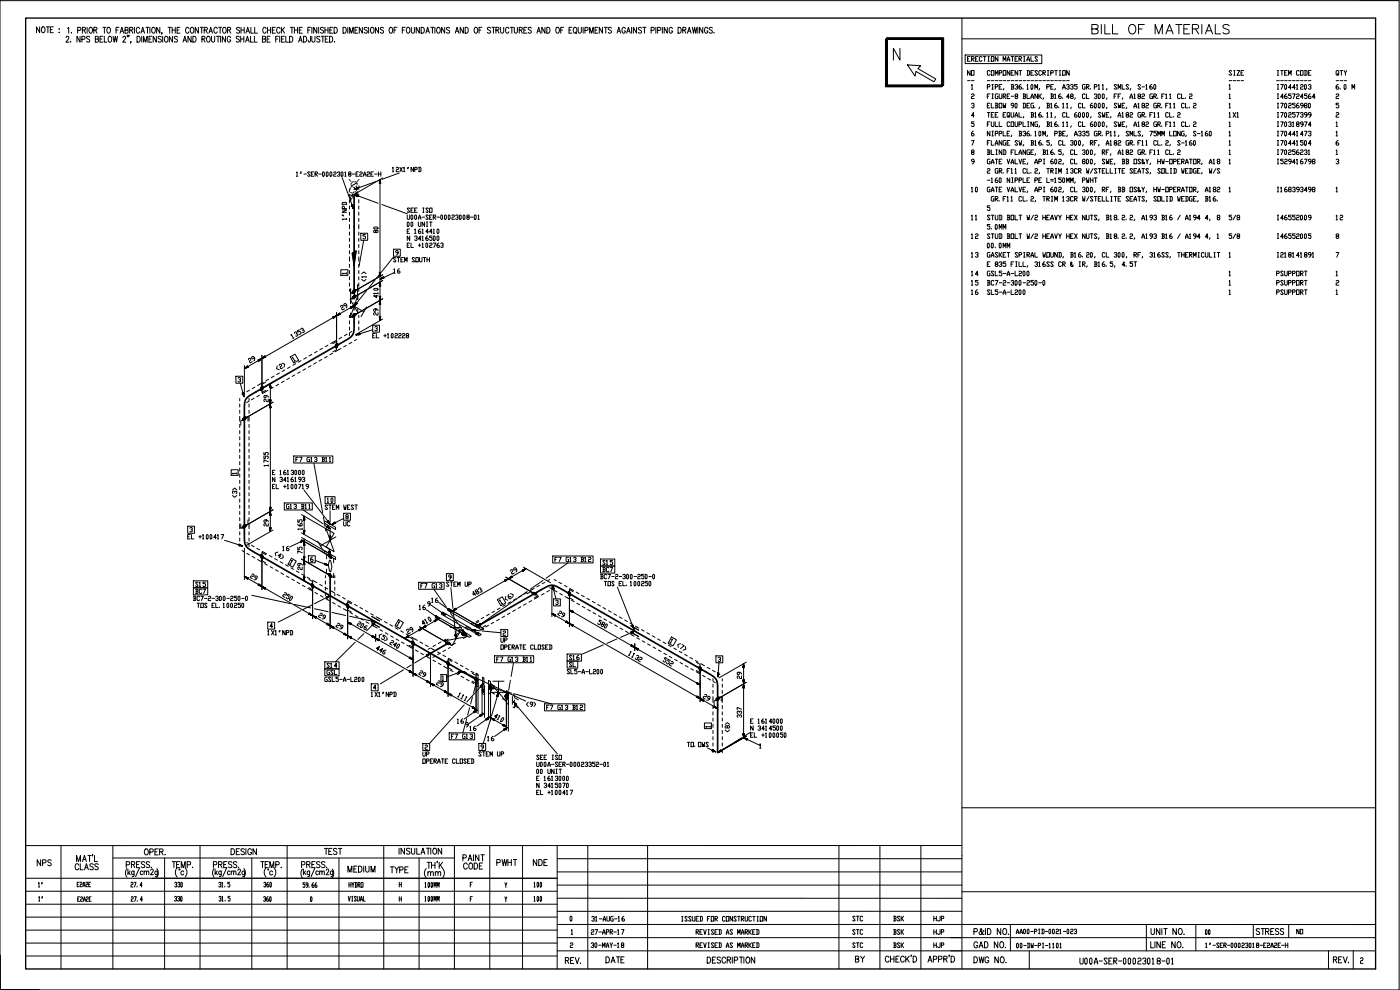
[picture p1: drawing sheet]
<svg xmlns="http://www.w3.org/2000/svg" width="420mm" height="297mm" viewBox="0 0 420 297" stroke-linecap="round" stroke-linejoin="round" font-family="sans-serif">
<defs><g id="words">
<g font-size="6.2">
<text x="326.3" y="11.3">BILL OF MATERIALS</text>
<text x="36.3" y="264.6">( )</text>
<text x="62.4" y="264.6">( )</text>
</g>
<text font-size="5.7" x="89.3" y="264.6">( )</text>
<g font-size="5.3">
<text x="103.7" y="190.1" transform="rotate(-90 103.7 190.1)">29</text>
<text x="120.6" y="191.6">29</text>
<text x="129.8" y="207.4">29</text>
<text x="137.9" y="262.1">CODE</text>
<text x="147.8" y="261.1">PWHT</text>
<text x="158.7" y="261.1">NDE</text>
</g>
<g font-size="4.9">
<text x="290.3" y="28.2">1 PIPE, B36.10M, PE, A335 GR.P11, SMLS, S-160 1 I70441203 6.0 M</text>
<text x="100.9" y="94.2">29</text>
<text x="73.4" y="110.1">29</text>
<text x="155.9" y="173.6" transform="rotate(-90 155.9 173.6)">29</text>
<text x="73.7" y="175.3">29</text>
<text x="94.2" y="187">29</text>
<text x="166.2" y="186.3">29</text>
<text x="124.5" y="204.3">29</text>
<text x="209.9" y="211.3">29</text>
<text x="96" y="257.5">TEST</text>
<text x="9.9" y="261.1">NPS</text>
<text x="21.2" y="262.1">CLASS</text>
<text x="103" y="262.8">MEDIUM</text>
<text x="116.1" y="263.2">TYPE</text>
<text x="375.7" y="281.5">STRESS</text>
<text x="180.6" y="290">DATE</text>
<text x="255.4" y="290">BY</text>
</g>
<g font-size="4.4">
<text x="110.8" y="70.9">80</text>
<text x="117.1" y="83.3">16</text>
<text x="290.3" y="84">14 GSL5-A-L200 1 PSUPPORT 1</text>
<text x="110.8" y="85.7" transform="rotate(-90 110.8 85.7)">&lt;1&gt;</text>
<text x="290.3" y="86.8">15 BC7-2-300-250-0 1 PSUPPORT 2</text>
<text x="290.3" y="89.6">16 SL5-A-L200 1 PSUPPORT 1</text>
<text x="114.3" y="90.7" transform="rotate(-90 114.3 90.7)">410</text>
<text x="114.3" y="95.6" transform="rotate(-90 114.3 95.6)">29</text>
<text x="81.5" y="121.7" transform="rotate(-90 81.5 121.7)">29</text>
<text x="81.5" y="141.1" transform="rotate(-90 81.5 141.1)">1755</text>
<text x="72" y="150.6" transform="rotate(-90 72 150.6)">&lt;3&gt;</text>
<text x="97" y="152">10</text>
<text x="81.5" y="159.1" transform="rotate(-90 81.5 159.1)">29</text>
<text x="91.7" y="160.2" transform="rotate(-90 91.7 160.2)">165</text>
<text x="102" y="159.1">UC</text>
<text x="83.6" y="166.5">16</text>
<text x="91.7" y="167.2" transform="rotate(-90 91.7 167.2)">75</text>
<text x="91.7" y="172.2" transform="rotate(-90 91.7 172.2)">29</text>
<text x="179.6" y="170.7">S15</text>
<text x="179.6" y="172.9">BC7</text>
<text x="124.5" y="184.1">16</text>
<text x="149.2" y="194">UP</text>
<text x="97" y="203.6">GSL</text>
<text x="169.7" y="201.4">SL</text>
<text x="136.2" y="218.4">16</text>
<text x="139.7" y="220.5">16</text>
<text x="219.8" y="220.8" transform="rotate(-90 219.8 220.8)">&lt;8&gt;</text>
<text x="145" y="223.7">16</text>
<text x="125.6" y="228.2">UP</text>
<text x="10.2" y="267.4">1&quot;</text>
<text x="254.7" y="281.5">STC</text>
<text x="254.7" y="277.6">STC</text>
<text x="267.1" y="281.5">BSK</text>
<text x="267.1" y="277.6">BSK</text>
<text x="279" y="281.5">HJP</text>
<text x="279" y="277.6">HJP</text>
<text x="360.5" y="281.5">00</text>
<text x="388.1" y="281.5">NO</text>
<text x="254.7" y="285.4">STC</text>
<text x="267.1" y="285.4">BSK</text>
<text x="279" y="285.4">HJP</text>
</g>
<g font-size="4">
<text x="289.3" y="23.6">NO COMPONENT DESCRIPTION SIZE ITEM CODE QTY</text>
<text x="57.5" y="179.2">BC7</text>
<text x="148.5" y="182.4">1</text>
<text x="97" y="201.4">S14</text>
<text x="223.3" y="205" transform="rotate(-90 223.3 205)">29</text>
<text x="156.6" y="213.1">&lt;9&gt;</text>
<text x="223.3" y="216.6" transform="rotate(-90 223.3 216.6)">337</text>
<text x="13.8" y="271.6" transform="rotate(-90 13.8 271.6)">1&quot;</text>
</g>
<text font-size="3.5" x="101.6" y="83.6">1</text>
<g font-size="3.1">
<text x="68.4" y="143.6">1</text>
<text x="210.6" y="219.4">1</text>
</g>
<text font-size="2.6" x="289.3" y="25.4">__ _____________________ ____ _________ ___</text>
</g></defs>
<!-- layer: Level 63 -->
<g fill="none" stroke="#000" stroke-width=".3">
<path d="M0 .2h419.9v296.8h-419.9zM288.7 11.6h124.1M288.7 5.4v285.2M408.2 .1h11.8M18.3 253.7v37M27.8 256.4l-.1 .5M33.9 253.7v37M33.9 257.4h102.5M43.6 254.8l.2-.1a.91 .91 0 0 1 .7 .9 .91 .91 0 0 1-.7 .9 1.14 1.14 0 0 1-.2-1.7zM45 255.7l.8-.1v-.8l-.8-.1v1.8M46.5 255.6h.6M47.5 254.7h-1v1.8h1"/>
<path d="M47.9 255.6l.9-.1 .1-.6-1-.2v1.8M48.4 255.6l.5 .9M49.4 257.4v33.3M49.5 256.3l.1 .1M51.7 258.5h1M52.2 258.5v1.8M53 259.4h.6M54 258.5h-1v1.8h1M56.2 259.5l.9-.1v-.8l-.9-.1v1.8M60 253.7v37M69.3 254.6a.91 .91 0 0 1 1.1 .9 .91 .91 0 0 1-1.1 .9zM70.9 255.5h.6"/>
<path d="M71.9 254.6h-1v1.8h1M73.3 254.9l-.3-.3-.7 .3 .1 .3 .9 .7v.3l-.3 .2-.7-.2M73.8 254.6v1.8M75.5 255.1a.56 .56 0 0 0-.7-.5 .56 .56 0 0 0-.4 .7v.5a.56 .56 0 0 0 .5 .7 .56 .56 0 0 0 .6-.7h-.4M75.6 257.4v33.3M77 254.6v1.8l-1.1-1.8v1.8M78.3 258.5h1M78.8 258.5v1.8M79.6 259.4h.6M80.5 258.5h-.9v1.8h.9M82.8 259.5l.9-.1v-.8l-.9-.1v1.8M86.2 253.7v37"/>
<path d="M101.7 257.4v33.3M115.2 253.7v37M119.8 254.5v1.8M121.4 254.5v1.8l-1-1.8v1.8M123 254.7l-.4-.2-.6 .2v.4l1 .7v.2l-.4 .3-.6-.3M123.5 254.5v1.3l.4 .5 .5-.3 .1-1.5M125.1 254.5v1.8h.9M125.8 257.4v33.3M126.3 256.3l.6-1.8 .6 1.8M126.6 255.7h.7M128 254.5h1M128.2 258.7h1"/>
<path d="M128.5 254.5v1.8M128.7 258.7v1.8M129.3 254.5v1.8M129.5 258.7v1.8M129.5 259.6h1M130.2 254.6l.1-.1a.91 .91 0 0 1 .8 .9 .91 .91 0 0 1-.8 .9 1.14 1.14 0 0 1-.1-1.7zM130.5 258.7v1.8M131.3 258.5l-.2 .4M131.8 258.7v1.8M132.2 259.5l.6 1M132.5 254.5v1.8l-1-1.8v1.8M132.8 258.7l-1 1.2"/>
<path d="M136.4 253.7v37M147 253.7v37M156.8 253.7v37M167.2 253.7v37M167.2 257.6h121.5M176.4 253.7v37M194.4 253.7v37M251.8 253.7v37M264.1 253.7v37M276.4 253.7v37M288.7 242.4h124.1M288.7 253.7h-281"/>
<path d="M7.7 263.5h159.5M7.7 279.1h159.5M7.7 275.2h159.5M7.7 271.3h159.5M7.7 267.4h159.5M53.1 260.4a2.1 2.1 0 0 0 0 2.7M53.7 260.7l.3 .2-.2 .2zM54.4 260.3v-1.8l.6 1.8 .6-1.8v1.8a2.09 2.09 0 0 1 0 2.8M55.1 261.6a.5 .5 0 0 0-.7 0 .5 .5 0 0 0 0 .7 .5 .5 0 0 0 .7 0M57.8 260.2l.1 .1M79.8 260.4a2.03 2.03 0 0 0 0 2.7M80.4 260.7l.2 .2-.1 .2z"/>
<path d="M81 260.3v-1.8l.6 1.8 .6-1.8v1.8M81.8 261.6a.51 .51 0 0 0-.7 0 .51 .51 0 0 0 0 .7 .51 .51 0 0 0 .7 0M82.3 260.4a2.1 2.1 0 0 1 0 2.7M84.4 260.2l.1 .1M127.9 260.6a2.03 2.03 0 0 0 0 2.7M128.4 261.9l.4-.4 .4 .1v1.1M128.4 261.5v1.2M129.2 261.9l.4-.4 .4 .1v1.1M130.6 261.9l.4-.4 .4 .1v1.1M130.6 261.5v1.2M131.4 261.9l.4-.4 .4 .1v1.1M132.8 260.6a2.03 2.03 0 0 1 0 2.7"/>
<path d="M167.2 277.4h245.6M167.2 269.5h121.5M167.2 265.6h121.5M167.2 261.6h121.5M288.7 267.6h124.1M288.7 273.4h-121.5M292.3 279.6l.9-.1v-.8l-.9-.1v1.8M295.3 279.4l-.1-.2a.96 .96 0 0 1-1.3 1v-.5l.7-.7-.2-.4-.2 .3 .1 .4 .6 1 .4-.1M295.8 278.6v1.8M296.4 278.6a.91 .91 0 0 1 1 .9 .91 .91 0 0 1-1 .9zM300.3 278.6v1.8l-1-1.8v1.8M301.2 278.7l.2-.1a.91 .91 0 0 1 .7 .9 .91 .91 0 0 1-.7 .9 1.14 1.14 0 0 1-.2-1.7z"/>
<path d="M303.2 277.4v7.9M344 277.4v7.9M345.4 278.6v1.3l.5 .5 .5-.3 .1-1.5M348.1 278.6v1.8l-1.1-1.8v1.8M348.7 278.6v1.8M349.3 278.6h1M349.8 278.6v1.8M353 278.6v1.8l-1-1.8v1.8M353.9 278.7l.2-.1a.91 .91 0 0 1 .7 .9 .91 .91 0 0 1-.7 .9 1.14 1.14 0 0 1-.2-1.7zM358.9 277.4v7.9M0 286.6v10.4h11.8M7.7 286.8h159.5"/>
<path d="M7.7 283h159.5M167.2 285.3h245.6M167.2 281.3h245.6M169.7 288.2l.9-.1v-.6l-.9-.2v1.8M170.2 288.2l.5 .9M171.2 288.2h.6M172.2 287.3h-1v1.8h1M172.6 287.3l.6 1.8 .6-1.8M174.2 288.9l.1 .1M212.2 287.2a.92 .92 0 0 1 1.1 .9 .92 .92 0 0 1-1.1 .9zM213.8 288h.6M214.8 287.2h-1v1.8h1"/>
<path d="M216.2 287.4l-.3-.2-.7 .2 .1 .5 .9 .4-.1 .6-.5 .1-.4-.3M217.8 287.6a.57 .57 0 0 0-.7-.4 .57 .57 0 0 0-.4 .7v.4a.57 .57 0 0 0 .4 .7 .57 .57 0 0 0 .7-.5M218.2 288l.9-.1v-.7h-.9v1.8M218.7 288l.6 1M219.8 287.2v1.8M220.4 288.1l.9-.1v-.8h-.9v1.8M221.9 287.2h1M222.4 287.2v1.8M223.2 287.2v1.8M224.1 287.2h.2a.92 .92 0 0 1 .7 .9 .92 .92 0 0 1-.7 .9 1.16 1.16 0 0 1-.2-1.8zM226.5 287.2v1.8l-1-1.8v1.8M266.8 287.3a.56 .56 0 0 0-.7-.4 .56 .56 0 0 0-.4 .7v.4a.56 .56 0 0 0 .4 .7 .56 .56 0 0 0 .7-.4"/>
<path d="M267.3 286.9v1.8M267.3 287.7h1M268.3 286.9v1.8M268.9 287.7h.6M269.8 286.9h-.9v1.8h.9M271.4 287.3a.56 .56 0 0 0-.7-.4 .56 .56 0 0 0-.4 .7v.4a.56 .56 0 0 0 .4 .7 .56 .56 0 0 0 .7-.4M271.8 286.9v1.8M272.2 287.6l.7 1.1M272.9 286.9l-1.1 1.2M273.5 286.6l-.1 .4M274 286.9a.91 .91 0 0 1 1.1 .9 .91 .91 0 0 1-1.1 .9zM278.5 288.7l.6-1.8 .6 1.8"/>
<path d="M278.7 288.1h.8M280.1 287.8l.9-.1v-.7l-.9-.1v1.8M281.7 287.8l.9-.1v-.7l-.9-.1v1.8M283.2 287.7l.9-.1 .1-.6-1-.1v1.8M283.7 287.7l.5 1M284.9 286.6l-.1 .4M285.4 286.9a.91 .91 0 0 1 1.1 .9 .91 .91 0 0 1-1.1 .9zM292.3 287.1a.91 .91 0 0 1 1.1 .9 .91 .91 0 0 1-1.1 .9zM293.4 283a.57 .57 0 0 0-.7-.4 .57 .57 0 0 0-.4 .7v.4a.57 .57 0 0 0 .5 .7 .57 .57 0 0 0 .6-.7h-.4M293.8 284.4l.6-1.8 .6 1.8M293.8 287.1l.4 1.8 .4-1.8 .3 1.8 .4-1.8M294 283.8h.8"/>
<path d="M295.5 282.6a.92 .92 0 0 1 1 .9 .92 .92 0 0 1-1 .9zM296.7 287.5a.56 .56 0 0 0-.7-.4 .56 .56 0 0 0-.4 .7v.4a.56 .56 0 0 0 .6 .7 .56 .56 0 0 0 .5-.7h-.3M299.4 282.6v1.8l-1-1.8v1.8M299.6 287.1v1.8l-1-1.8v1.8M300.3 282.6h.2a.92 .92 0 0 1 .7 .9 .92 .92 0 0 1-.7 .9 1.16 1.16 0 0 1-.2-1.8zM300.5 287.2l.1-.1a.91 .91 0 0 1 .8 .9 .91 .91 0 0 1-.8 .9 1.14 1.14 0 0 1-.1-1.7zM301.7 284.2l.1 .1M301.9 288.7l.1 .1M302.6 280.2l.1 .1M308.9 285.3v5.4M345.4 282.6v1.8h.8M346.6 282.6v1.8"/>
<path d="M348.2 282.6v1.8l-1-1.8v1.8M348.8 283.4h.6M349.8 282.6h-1v1.8h1M352.7 282.6v1.8l-1.1-1.8v1.8M353.5 282.6h.2a.92 .92 0 0 1 .8 .9 .92 .92 0 0 1-.8 .9 1.16 1.16 0 0 1-.2-1.8zM355 284.2v.1M355.3 280.2l.1 .1M398.7 285.3v5.4M400.2 288l.9-.1 .1-.6-1-.2v1.8M400.7 288l.5 .9M401.7 288h.6M402.7 287.1h-1v1.8h1"/>
<path d="M403.1 287.1l.6 1.8 .6-1.8M404.7 288.7v.1M406.1 285.3v5.4"/>
</g>
<path d="M7.7 5.4h405.1v285.3h-405.1z" fill="none" stroke="#000" stroke-width=".4"/>
<!-- layer: Level 5 -->
<g fill="none" stroke="#000" stroke-width=".3">
<path d="M11.9 8.1v1.7l-1-1.7v1.7M12.7 8.1h.1a.9 .9 0 0 1 .7 .8 .9 .9 0 0 1-.7 .9 1.15 1.15 0 0 1-.1-1.7zM13.9 8.1h1M14.4 8.1v1.7M15.1 8.9h.6M16 8.1h-.9v1.7h.9M17.8 8.6h.1M17.8 9.7h.1M19.9 11.3l.2-.4 .6 .3-.9 1.4h.9M20.3 8.5l.3-.3v1.8M21.2 12.5l.1 .1M21.4 9.8l.1 .1"/>
<path d="M23.3 9.1l.8-.1v-.7l-.8-.1v1.8M24 10.9v1.7l-.9-1.7v1.7M24.6 11.8l.8-.1v-.7l-.8-.1v1.7M24.7 9l.8-.1v-.6l-.8-.1v1.8M25.2 9l.5 1M26.1 8.2v1.8M26.9 11.1l-.3-.2-.6 .2 .1 .4 .8 .5-.1 .6h-.5l-.3-.2M26.9 8.3l.2-.1a.9 .9 0 0 1 .7 .9 .9 .9 0 0 1-.7 .9 1.16 1.16 0 0 1-.2-1.7zM28.2 9l.8-.1v-.6l-.8-.1v1.8M28.6 11.7l.8-.1v-.6l-.8-.1v1.7l.9-.1v-.4l-.3-.4M28.6 9l.5 1M30 11.7h.6"/>
<path d="M30.9 8.2h.9M30.9 10.9h-.9v1.7h.9M31.3 10.9v1.7h.8M31.3 8.2v1.8M32.3 8.3l.2-.1a.9 .9 0 0 1 .7 .9 .9 .9 0 0 1-.7 .9 1.16 1.16 0 0 1-.2-1.7zM32.7 11l.2-.1a.9 .9 0 0 1 .7 .9 .9 .9 0 0 1-.7 .8 1.16 1.16 0 0 1-.2-1.6zM33.9 10.9l.4 1.7 .3-1.7 .3 1.7 .4-1.7M34.8 9h.6M35.7 8.2h-.9v1.8M36 10l.6-1.8 .5 1.8M36.2 9.4h.7M36.9 11.3l.3-.4 .5 .3-.9 1.4h1"/>
<path d="M37.5 9l.8-.1v-.6l-.8-.1v1.8l.9-.2 .1-.4-.4-.4M38.3 10.6l-.1 .5M38.7 10.6l-.1 .5M38.9 9l.9-.1v-.6l-.9-.1v1.8M39.3 12.6l-.1 .4M39.4 9l.5 1M40.3 8.2v1.8M41.1 10.9a.88 .88 0 0 1 1 .9 .88 .88 0 0 1-1 .8zM41.9 8.6a.51 .51 0 0 0-.6-.4 .51 .51 0 0 0-.4 .7v.4a.52 .52 0 0 0 .4 .6 .52 .52 0 0 0 .6-.4M42.3 10l.5-1.8 .6 1.8M42.5 9.4h.7M42.5 10.9v1.7"/>
<path d="M43.1 12.6v-1.7l.5 1.7 .6-1.7v1.7M43.8 8.2h.9M44.3 8.2v1.8M44.7 11.7h.5M45 8.2v1.8M45.6 10.9h-.9v1.7h.9M45.8 8.3l.1-.1a.9 .9 0 0 1 .7 .9 .9 .9 0 0 1-.7 .9 1.16 1.16 0 0 1-.1-1.7zM46.9 10.9v1.7l-.9-1.7v1.7M48 8.2v1.8l-1-1.8v1.8M48.4 11.1l-.3-.2-.6 .2v.4l.9 .6-.3 .5-.6-.2M48.6 9.9l-.1 .4M48.8 10.9v1.7"/>
<path d="M49.6 11l.1-.1a.9 .9 0 0 1 .7 .9 .9 .9 0 0 1-.7 .8 1.16 1.16 0 0 1-.1-1.6zM50.4 8.2h1M50.9 8.2v1.8M51.7 9h.9M51.7 8.2v1.8M51.8 10.9v1.7l-1-1.7v1.7M52.6 8.2v1.8M53.1 9h.6M53.3 11.1l-.4-.2-.6 .2 .1 .4 .9 .6-.4 .5-.6-.2M54 8.2h-.9v1.8h.9M54.9 12.6l.6-1.7 .5 1.7M55.1 12.1h.7"/>
<path d="M56.7 8.6a.52 .52 0 0 0-.6-.4 .52 .52 0 0 0-.4 .7v.4a.52 .52 0 0 0 .4 .6 .52 .52 0 0 0 .6-.4M57.4 10.9v1.7l-1-1.7v1.7M57.4 8.3l.1-.1a.9 .9 0 0 1 .7 .9 .9 .9 0 0 1-.7 .9 1.16 1.16 0 0 1-.1-1.7zM57.9 10.9a.88 .88 0 0 1 1 .9 .88 .88 0 0 1-1 .8zM59.5 8.2v1.8l-.9-1.8v1.8M60.1 8.2h.9M60.5 8.2v1.8M60.6 11.7l.8-.1v-.6l-.8-.1v1.7M61.1 11.7l.4 .9M61.3 9l.8-.1v-.6l-.8-.1v1.8M61.8 9l.4 1M62.3 11l.1-.1a.9 .9 0 0 1 .7 .9 .9 .9 0 0 1-.7 .8 1.16 1.16 0 0 1-.1-1.6z"/>
<path d="M62.7 10l.5-1.8 .6 1.8M62.9 9.4h.7M63.5 10.9v1.2l.4 .5 .5-.2v-1.5M65 10.9h.9M65.2 8.6a.52 .52 0 0 0-.6-.4 .52 .52 0 0 0-.4 .7v.4a.52 .52 0 0 0 .3 .6 .52 .52 0 0 0 .7-.4M65.4 10.9v1.7M65.6 8.2h.9M66.1 8.2v1.8M66.2 10.9v1.7M67.1 8.3l.1-.1a.9 .9 0 0 1 .7 .9 .9 .9 0 0 1-.7 .9 1.16 1.16 0 0 1-.1-1.7zM67.7 10.9v1.7l-1-1.7v1.7M68.3 9l.8-.1 .1-.5-.9-.2v1.8"/>
<path d="M68.8 9l.4 1M69.2 11.3a.52 .52 0 0 0-.6-.4 .52 .52 0 0 0-.4 .6v.5a.53 .53 0 0 0 .5 .7 .53 .53 0 0 0 .5-.7h-.3M71.8 11.1l-.3-.2-.6 .2 .1 .4 .8 .6-.3 .5-.6-.2M71.9 8.5l-.3-.3-.6 .3 .1 .4 .8 .5-.3 .6-.6-.3M72.2 11.7h1M72.2 10.9v1.7M72.3 9h1M72.3 8.2v1.8M73.2 10.9v1.7M73.3 8.2v1.8M73.7 12.6l.6-1.7 .5 1.7M73.8 10l.6-1.8 .5 1.8"/>
<path d="M73.9 12.1h.7M74 9.4h.7M75.2 10.9v1.7h.8M75.3 8.2v1.8h.8M76.3 10.9v1.7h.9M76.4 8.2v1.8h.8M78.8 11.7l.8-.1v-.6l-.8-.1v1.7l.9-.1v-.4l-.3-.4M79.9 8.6a.51 .51 0 0 0-.7-.4 .51 .51 0 0 0-.3 .7v.4a.52 .52 0 0 0 .3 .6 .52 .52 0 0 0 .7-.4M80.2 11.7h.5M80.3 9h.9M80.3 8.2v1.8M81.1 10.9h-.9v1.7h.9"/>
<path d="M81.2 8.2v1.8M81.7 9h.6M82.6 8.2h-.9v1.8h.9M82.7 11.7h.6M83.6 10.9h-.9v1.7M83.9 10.9v1.7M84.1 8.6a.52 .52 0 0 0-.7-.4 .52 .52 0 0 0-.4 .7v.4a.52 .52 0 0 0 .4 .6 .52 .52 0 0 0 .7-.4M84.5 8.2v1.8M84.5 11.7h.5M84.8 8.9l.6 1.1M85.4 10.9h-.9v1.7h.9M85.4 8.2l-.9 1.2"/>
<path d="M85.8 10.9v1.7h.8M86.9 10.9a.88 .88 0 0 1 1 .9 .88 .88 0 0 1-1 .8zM87.1 8.2h1M87.6 8.2v1.8M88.3 9h1M88.3 8.2v1.8M89.3 8.2v1.8M89.6 12.6l.5-1.7 .6 1.7M89.8 12.1h.7M89.8 9h.6M90.7 8.2h-.9v1.8h.9M91.1 10.9a.88 .88 0 0 1 1 .9 .88 .88 0 0 1-1 .8z"/>
<path d="M92.4 9h.5M93.2 10.9l-.2 1.7h-.4l-.1-.5M93.3 8.2h-.9v1.8M93.6 10.9v1.2l.4 .5 .5-.2v-1.5M93.6 8.2v1.8M95.1 8.2v1.8l-1-1.8v1.8M95.6 8.2v1.8M96 11.1l-.3-.2-.6 .2v.4l.9 .6-.3 .5-.6-.2M96.4 10.9h.9M96.9 10.9v1.7M97.1 8.5l-.3-.3-.6 .3v.3l.9 .6-.3 .6-.6-.3M97.5 9h.9"/>
<path d="M97.5 8.2v1.8M97.6 11.7h.6M98.4 8.2v1.8M98.5 10.9h-.9v1.7h.9M98.9 10.9a.88 .88 0 0 1 1 .9 .88 .88 0 0 1-1 .8zM99 9h.5M99.9 8.2h-.9v1.8h.9M100.3 8.2a.88 .88 0 0 1 .9 .9 .88 .88 0 0 1-.9 .9zM100.4 12.5l.1 .1M103 8.2a.88 .88 0 0 1 .9 .9 .88 .88 0 0 1-.9 .9zM104.4 8.2v1.8M104.9 10v-1.8l.6 1.8 .5-1.8v1.8"/>
<path d="M106.5 9h.6M107.4 8.2h-.9v1.8h.9M108.8 8.2v1.8l-1-1.8v1.8M110.2 8.5l-.3-.3-.6 .3 .1 .4 .8 .5-.3 .6-.6-.3M110.6 8.2v1.8M111.4 8.3l.2-.1a.91 .91 0 0 1 .7 .9 .91 .91 0 0 1-.7 .9 1.19 1.19 0 0 1-.2-1.7zM113.6 8.2v1.8l-.9-1.8v1.8M115.1 8.5l-.4-.3-.5 .3 .1 .4 .8 .5-.4 .6-.5-.3M117 8.3l.2-.1a.91 .91 0 0 1 .7 .9 .91 .91 0 0 1-.7 .9 1.19 1.19 0 0 1-.2-1.7zM118.3 9h.5M119.1 8.2h-.8v1.8M120.7 9h.6"/>
<path d="M121.6 8.2h-.9v1.8M122.2 8.3l.2-.1a.91 .91 0 0 1 .6 .9 .91 .91 0 0 1-.6 .9 1.19 1.19 0 0 1-.2-1.7zM123.4 8.2v1.2l.4 .6 .5-.3 .1-1.5M125.9 8.2v1.8l-1-1.8v1.8M126.4 8.2a.88 .88 0 0 1 1 .9 .88 .88 0 0 1-1 .9zM127.8 10l.6-1.8 .5 1.8M128 9.4h.7M129.3 8.2h.9M129.8 8.2v1.8M130.5 8.2v1.8M131.3 8.3l.1-.1a.9 .9 0 0 1 .8 .9 .9 .9 0 0 1-.8 .9 1.16 1.16 0 0 1-.1-1.7zM133.5 8.2v1.8l-1-1.8v1.8"/>
<path d="M134.9 8.5l-.3-.3-.6 .3 .1 .4 .8 .5-.3 .6-.6-.3M136.6 10l.6-1.8 .5 1.8M136.8 9.4h.7M139.1 8.2v1.8l-1-1.8v1.8M139.6 8.2a.88 .88 0 0 1 1 .9 .88 .88 0 0 1-1 .9zM142.6 8.3l.1-.1a.9 .9 0 0 1 .7 .9 .9 .9 0 0 1-.7 .9 1.16 1.16 0 0 1-.1-1.7zM143.8 9h.5M144.7 8.2h-.9v1.8M147.2 8.5l-.3-.3-.6 .3 .1 .4 .8 .5-.3 .6-.6-.3M147.6 8.2h.9M148.1 8.2v1.8M148.8 9l.8-.1v-.6l-.8-.1v1.8"/>
<path d="M149.3 9l.5 1M150.2 8.2v1.2l.4 .6 .5-.3 .1-1.5M152.7 8.6a.51 .51 0 0 0-.6-.4 .51 .51 0 0 0-.4 .7v.4a.52 .52 0 0 0 .4 .6 .52 .52 0 0 0 .6-.4M153.1 8.2h1M153.6 8.2v1.8M154.3 8.2v1.2l.4 .6 .5-.3 .1-1.5M155.8 9l.8-.1v-.6l-.8-.1v1.8M156.3 9l.5 1M157.2 9h.6M158.1 8.2h-.9v1.8h.9M159.4 8.5l-.3-.3-.6 .3 .1 .4 .6 .2a.48 .48 0 0 1 .2 .7 .48 .48 0 0 1-.8 .1l-.1-.2M161.1 10l.6-1.8 .5 1.8"/>
<path d="M161.3 9.4h.7M163.6 8.2v1.8l-1-1.8v1.8M164.1 8.2a.88 .88 0 0 1 1 .9 .88 .88 0 0 1-1 .9zM167.1 8.3l.1-.1a.9 .9 0 0 1 .7 .9 .9 .9 0 0 1-.7 .9 1.16 1.16 0 0 1-.1-1.7zM168.3 9h.5M169.1 8.2h-.8v1.8M170.8 9h.5M171.6 8.2h-.8v1.8h.8M172.3 8.3l.1-.1a.9 .9 0 0 1 .8 .9 .9 .9 0 0 1-.8 .9 1.16 1.16 0 0 1-.1-1.7zM172.7 9.6l.4 .5M173.5 8.2v1.2l.4 .6 .5-.3 .1-1.5M175 8.2v1.8"/>
<path d="M175.6 9.1l.8-.1v-.7l-.8-.1v1.8M177 10v-1.8l.5 1.8 .5-1.8v1.8M178.6 9h.5M179.5 8.2h-.9v1.8h.9M180.8 8.2v1.8l-.9-1.8v1.8M181.3 8.2h1M181.8 8.2v1.8M183.5 8.5l-.3-.3-.7 .3 .2 .4 .7 .4v.6l-.5 .1-.4-.3M185.2 10l.5-1.8 .5 1.8M185.4 9.4h.7M187.7 8.6a.52 .52 0 0 0-.7-.4 .52 .52 0 0 0-.4 .7v.4a.53 .53 0 0 0 .6 .7 .53 .53 0 0 0 .5-.7h-.4M188.1 10l.5-1.8 .5 1.8"/>
<path d="M188.3 9.4h.7M189.5 8.2v1.8M191 8.2v1.8l-.9-1.8v1.8M192.5 8.5l-.3-.3-.6 .3 .1 .4 .6 .2a.48 .48 0 0 1 .1 .7 .48 .48 0 0 1-.7 .1l-.1-.2M192.9 8.2h1M193.4 8.2v1.8M195.4 9.1l.8-.1v-.7l-.8-.1v1.8M196.8 8.2v1.8M197.4 9.1l.8-.1v-.6l-.8-.2v1.8M198.8 8.2v1.8M200.3 8.2v1.8l-1-1.8v1.8M201.8 8.6a.51 .51 0 0 0-.6-.4 .51 .51 0 0 0-.4 .7v.4a.52 .52 0 0 0 .5 .7 .52 .52 0 0 0 .5-.7h-.3"/>
<path d="M203.5 8.2a.88 .88 0 0 1 1 .9 .88 .88 0 0 1-1 .9zM204.9 9l.8-.1v-.6l-.8-.1v1.8M205.4 9l.4 1M206.3 10l.6-1.8 .5 1.8M206.5 9.4h.7M207.8 8.2l.3 1.8 .4-1.8 .3 1.8 .3-1.8M209.4 8.2v1.8M210.9 8.2v1.8l-.9-1.8v1.8M212.4 8.6a.52 .52 0 0 0-.6-.4 .52 .52 0 0 0-.4 .7v.4a.53 .53 0 0 0 .5 .7 .53 .53 0 0 0 .5-.7h-.3M213.8 8.5l-.3-.3-.6 .3 .1 .4 .8 .5-.3 .6-.6-.3M214.3 9.8v.1"/>
</g>
<!-- layer: Level 26 -->
<path d="M266.3 11.2v14.3h16.9v-14.1h-17v14.2h16.9v-14.1h-17.1v14.3h16.9v-14.2h-17v14.3h16.9v-14.1h-17.1v14.3h16.9v-14.2M270.1 14.5v3.5l-2-3.5v3.5M272.4 19.5l3.9 .2-.8 .9 5.3 3.1-.5 .8-5.4-3.1-.3 1.4z" fill="none" stroke="#000" stroke-width=".3"/>
<!-- layer: borderText -->
<g fill="none" stroke="#000" stroke-width=".3">
<path d="M289.7 16.5h23v2.6h-23zM290.4 17.7h.3M291.1 17h-.7v1.4h.7M291.5 17.7h.6l.2-.3-.2-.4h-.6v1.4M291.7 17.7l.6 .7M292.7 17.7h.4M293.5 17h-.8v1.4h.8M294.7 17.2l-.2-.2-.6 .2v.9l.2 .3 .6-.3M295.1 17h.8M295.5 17v1.4M296.5 18.4h.4M296.5 17h.4"/>
<path d="M296.7 17v1.4M297.5 17h.8v1.4h-.8zM299.5 17v1.4l-.8-1.4v1.4M301.1 18.4v-1.4l.4 .9 .4-.9v1.4M302.3 18.4l.3-1.4 .4 1.4M302.3 17.9h.7M303.4 17h.8M303.8 17v1.4M304.6 17.7h.4M305.4 17h-.8v1.4h.8M305.8 17.7h.6l.2-.5-.2-.2h-.6v1.4M306 17.7l.6 .7"/>
<path d="M307.2 18.4h.4M307.2 17h.4M307.4 17v1.4M308.2 18.4l.4-1.4 .4 1.4M308.2 17.9h.8M309.4 17v1.4h.8M311.4 17.2l-.6-.2-.2 .2 .8 .9-.2 .3-.6-.3M291.5 31.2l.6-.2 .2 .4-.3 .3M292.1 31.7l.2 .2-.2 .5-.6-.3M292.1 39.4l-.6 .4v.7l.6 .3 .2-.3-.2-.4h-.6M292.3 34.7h-.8l.6-.9v1.4M292.3 36.6h-.8v.4h.6l.2 .3v.4l-.2 .3-.6-.3"/>
<path d="M296.3 31.7h.4M296.3 33.8h.8M296.3 37.3h.4M296.7 33.8v1.4M297.1 31h-.8v1.4h.8M297.1 36.6h-.8v1.4M297.1 39.4v1.4l-.8-1.4v1.4M297.5 31v1.4h.8M297.5 36.6v1.1l.2 .3 .6-.3v-1.1M297.5 34.5h.4M297.7 39.4h.4M297.9 39.4v1.4"/>
<path d="M298.3 33.8h-.8v1.4h.8M298.7 31h.6l.2 .2-.2 .5M298.7 36.6v1.4h.8M298.7 34.5h.4M298.9 31.7h.4l.2 .4-.2 .3h-.6M298.9 31v1.4M299.5 33.8h-.8v1.4h.8M299.9 31h.8v1.4h-.8zM299.9 36.6v1.4h.8M301.1 31l.2 1.4 .2-.7 .2 .7 .2-1.4M301.1 39.4v1.4h.8M301.1 34.5h.4"/>
<path d="M301.9 33.8h-.8v1.4h.8M302.6 34.7l.3 .2-.4 .3-.2-.3v-.9l.6-.2 .1 .2-.1 .9 .1 .3M303 36.8l-.1-.2-.6 .2v.9l.2 .3 .5-.3M303 39.4h-.7v1.4h.7M303.4 33.8v1.1l.2 .3 .6-.3v-1.1M303.4 36.6h.8v1.4h-.8zM304.2 31.7h-.6l-.2-.3 .2-.4 .6 .2v.7l-.6 .5M304.6 35.2l.4-1.4 .4 1.4M304.6 36.6v1.1l.2 .3 .6-.3v-1.1M304.6 34.7h.8M304.8 31l.4 .2v.9l-.2 .3-.4-.3v-.9zM305.8 33.8v1.4h.8"/>
<path d="M305.8 37.3h.6l.2-.5-.2-.2h-.6v1.4M305.8 39.4h.6l.2 .2-.2 .5M306 39.4v1.4M307 31h.6l.2 .2v.9l-.2 .3h-.6M307 36.6v1.4h.8M307 39.6l.2-.2 .6 .2-.2 .5h-.2M307.2 34.9l-.2 .5M307.2 31v1.4M308.2 31.7h.4M308.4 36.6h.4M308.4 38h.4M308.6 36.6v1.4"/>
<path d="M308.8 39.4l-.6 .4v.7l.6 .3 .2-.3-.2-.4h-.6M309 31h-.8v1.4h.8M309.4 33.8h.6l.2 .2-.2 .5M309.6 34.5h.4l.2 .4-.2 .3h-.6M309.6 33.8v1.4M310.2 31h-.6l-.2 .2v.9l.2 .3h.6v-.7h-.2M310.2 36.6v1.4l-.8-1.4v1.4M310.6 34l.2-.2v1.4M310.6 39.6l.2-.2v1.4M310.6 32.1v.3M310.6 35.2h.4M311.4 36.6h-.6l-.2 .2v.9l.2 .3h.6v-.7h-.2"/>
<path d="M312 32.1l-.2 .5M312 37.7l-.2 .5M312 39.4l.4 .2v.9l-.2 .3-.4-.3v-.9zM312.4 33.8l-.6 .4v.7l.6 .3 .2-.5-.2-.2h-.6M313 34.9v.3M314.2 31h.5l.2 .2-.2 .5M314.2 34l.1-.2v1.4M314.2 36.6h.5l.2 .2-.2 .5M314.2 35.2h.3M314.3 31.7h.4l.2 .4-.2 .3h-.5M314.3 37.3h.4l.2 .4-.2 .3h-.5M314.3 31v1.4"/>
<path d="M314.3 36.6v1.4M315.3 31.2l.2-.2v1.4M315.3 34l.2-.2v1.4M315.3 36.8l.2-.2v1.4M315.3 32.4h.4M315.3 35.2h.4M315.3 38h.4M316.7 34.9l-.2 .5M317.1 31l-.6 .4v.7l.6 .3 .2-.5-.2-.2h-.6M317.1 36.6l-.6 .4v.7l.6 .3 .2-.5-.2-.2h-.6M317.7 39.4h.6l.2 .2-.2 .5M317.7 32.1v.3"/>
<path d="M317.7 37.7v.3M317.9 39.4v1.4M318.9 31.2l.2-.2v1.4M318.9 36.8l.2-.2v1.4M318.9 32.4h.4M318.9 38h.4M319.7 34l-.2-.2-.6 .2v.9l.2 .3 .6-.3M319.7 39.4h-.8v1.4h.8M320.1 31.2l.2-.2v1.4M320.1 33.8v1.4h.8M320.1 36.8l.2-.2v1.4M320.1 32.4h.4"/>
<path d="M320.1 38h.4M321.5 32.1l-.2 .5M321.5 37.7l-.2 .5M323.1 33.8l-.6 .4v.7l.6 .3 .2-.5-.2-.2h-.6M323.7 39.6l.2-.2 .6 .2v.2l-.4 .3M323.9 33.8l.4 .2v.9l-.2 .3-.4-.3v-.9zM324.5 31.2l-.2-.2-.6 .2v.9l.2 .3 .6-.3M324.5 36.8l-.2-.2-.6 .2v.9l.2 .3 .6-.3M324.9 31v1.4h.7M324.9 36.6v1.4h.7M324.9 39.6l.2-.2 .5 .2-.1 .5h-.3M325.1 33.8l.4 .2v.9l-.3 .3-.3-.3v-.9z"/>
<path d="M326.2 33.8l.4 .2v.9l-.2 .3-.3-.3v-.9zM326.8 39.4h-.7v.4h.5l.2 .3-.2 .7-.5-.3M327.4 34.9l-.2 .5M327.8 31l-.6 .4v.7l.6 .3 .2-.3-.2-.4h-.6M327.8 36.6l-.6 .4v.7l.6 .3 .2-.3-.2-.4h-.6M328.6 31l.4 .2v.9l-.2 .3-.4-.3v-.9zM328.6 36.6l.4 .2v.9l-.2 .3-.4-.3v-.9zM329.2 39.4h-.6l-.2 .2v.9l.2 .3h.6v-.7h-.2M329.8 31l.4 .2v.9l-.2 .3-.4-.3v-.9zM329.8 36.6l.4 .2v.9l-.2 .3-.4-.3v-.9zM330.4 34l-.2-.2-.6 .2 .8 .9-.2 .3-.6-.3M330.8 33.8l.2 1.4 .2-.7 .2 .7 .2-1.4"/>
<path d="M331 31l.4 .2v.9l-.2 .3-.4-.3v-.9zM331 36.6l.4 .2v.9l-.2 .3-.4-.3v-.9zM332 34.5h.4M332.2 32.1l-.2 .5M332.2 37.7l-.2 .5M332.8 33.8h-.8v1.4h.8M333.2 39.6l.2-.2v1.4M333.4 34.9l-.2 .5M334.4 39.6l.2-.2v1.4M335.2 31.2l-.2-.2-.6 .2 .8 .9-.2 .3-.6-.3M335.2 36.8l-.2-.2-.6 .2 .8 .9-.2 .3-.6-.3M335.6 31l.2 1.4 .2-.7 .1 .7 .3-1.4"/>
<path d="M335.6 35.2l.4-1.4 .4 1.4M335.6 36.6l.2 1.4 .2-.7 .1 .7 .3-1.4M335.6 34.7h.8M336.8 34l.2-.2v1.4M336.8 31.7h.3M336.8 35.2h.3M336.8 37.3h.3M337.5 31h-.7v1.4h.7M337.5 36.6h-.7v1.4h.7M338.1 32.1l-.2 .5M338.1 34.5l-.2-.3 .2-.4 .6 .2-.2 .5-.6 .2 .2 .5 .6-.3-.2-.4M338.1 37.7l-.2 .5"/>
<path d="M338.7 39.6l-.2-.2-.6 .2 .8 .9-.2 .3-.6-.3M339.1 34l.2-.2 .6 .2-.2 .5-.6 .2v.5h.8M340.3 32.4l.4-1.4 .4 1.4M340.3 38l.4-1.4 .4 1.4M340.3 39.4v1.4h.8M340.3 31.9h.8M340.3 37.5h.8M341.5 31.2l.2-.2v1.4M341.5 36.8l.2-.2v1.4M341.5 32.4h.4M341.5 38h.4M342.3 33.8h-.6l-.2 .2v.9l.2 .3h.6v-.7h-.2"/>
<path d="M342.3 39.6l-.2-.2-.6 .2 .8 .9-.2 .3-.6-.3M342.7 34.5h.6l.2-.3-.2-.4h-.6v1.4M342.9 31.7l-.2-.5 .6-.2 .2 .4-.8 .5 .2 .5 .6-.3-.2-.4M342.9 37.3l-.2-.3 .2-.4 .6 .2-.2 .5-.6 .2 .2 .5 .6-.3-.2-.4M342.9 34.5l.6 .7M343.9 31.2l.2-.2 .6 .2-.2 .5-.6 .2v.5h.8M343.9 36.8l.2-.2 .6 .2-.2 .5-.6 .2v.5h.8M343.9 34.9v.3M345.1 39.4h.8l-.6 1.4M345.1 34.5h.4M345.9 33.8h-.8v1.4M346.3 34l.2-.2v1.4"/>
<path d="M346.3 35.2h.4M347.1 31h-.6l-.2 .2v.9l.2 .3h.6v-.7h-.2M347.1 36.6h-.6l-.2 .2v.9l.2 .3h.6v-.7h-.2M347.1 39.4h-.8v.4h.6l.2 .3-.2 .7-.6-.3M347.5 31.7h.5l.3-.5-.3-.2h-.5v1.4M347.5 34l.2-.2v1.4M347.5 37.3h.5l.3-.5-.3-.2h-.5v1.4M347.5 35.2h.4M347.7 31.7l.6 .7M347.7 37.3l.6 .7M348.7 32.1v.3M348.7 37.7v.3"/>
<path d="M349.8 31.7h.4M349.8 37.3h.4M350.6 31h-.8v1.4M350.6 34l-.2-.2-.6 .2v.9l.2 .3 .6-.3M350.6 36.6h-.8v1.4M351 31.2l.2-.2v1.4M351 33.8v1.4h.8M351 36.8l.2-.2v1.4M351 39.4v1.4h.8M351 32.4h.4M351 38h.4M352.2 31.2l.2-.2v1.4"/>
<path d="M352.2 36.8l.2-.2v1.4M352.2 39.4h.8v1.4h-.8zM352.2 32.4h.4M352.2 34.9v.3M352.2 38h.4M353.4 34l.2-.2 .6 .2-.2 .5-.6 .2v.5h.8M354.2 39.4v1.4l-.8-1.4v1.4M355.4 31.2l-.2-.2-.6 .2v.9l.2 .3 .6-.3M355.4 36.8l-.2-.2-.6 .2v.9l.2 .3 .6-.3M355.4 39.4h-.6l-.2 .2v.9l.2 .3h.6v-.7h-.2M355.8 31v1.4h.8M355.8 36.6v1.4h.8"/>
<path d="M357 32.1v.3M357 37.7v.3M358.2 31.2l.2-.2 .6 .2-.2 .5-.6 .2v.5h.8M358.2 36.8l.2-.2 .6 .2-.2 .5-.6 .2v.5h.8M359 39.6l-.2-.2-.6 .2 .8 .9-.2 .3-.6-.3M360.6 39.6l.1-.2v1.4M362.3 39.4l-.6 .4v.7l.6 .3 .2-.3-.2-.4h-.6M363.1 39.4l.4 .2v.9l-.2 .3-.4-.3v-.9zM368.9 31.2l.2-.2v1.4M368.9 34l.2-.2v1.4M368.9 36.8l.2-.2v1.4M368.9 39.6l.2-.2v1.4"/>
<path d="M368.9 32.4h.4M368.9 35.2h.4M368.9 38h.4M370.1 33.8l.8 1.4M370.9 33.8l-.8 1.4M371.2 34l.3-.2v1.4M371.2 35.2h.4M383.3 32.4h.4M383.3 31h.4M383.3 33.8h.4M383.3 35.2h.4M383.3 36.6h.4"/>
<path d="M383.3 38h.4M383.3 39.4h.4M383.5 31v1.4M383.5 33.8v1.4M383.5 36.6v1.4M383.5 39.4v1.4M384.3 31h.8l-.6 1.4M384.3 33.8h.8l-.6 1.4M384.3 36.6h.8l-.6 1.4M384.3 39.4h.8l-.6 1.4M385.7 31l.4 .2v.9l-.2 .3-.4-.3v-.9zM385.7 33.8l.4 .2v.9l-.2 .3-.4-.3v-.9z"/>
<path d="M385.7 36.6l.4 .2v.9l-.2 .3-.4-.3v-.9zM385.7 39.4l.4 .2v.9l-.2 .3-.4-.3v-.9zM386.7 31.2l.2-.2 .6 .2-.2 .5-.6 .2v.5h.8M386.7 34l.2-.2 .6 .2-.2 .5-.6 .2v.5h.8M386.7 36.8l.6-.2 .2 .4-.4 .3M387.3 37.3l.2 .2-.2 .5-.6-.3M387.9 36.8l.2-.2v1.4M387.9 38h.4M388.7 31h-.8v.4h.6l.2 .3-.2 .7-.6-.3M388.7 33.8h-.8v.4h.6l.2 .3-.2 .7-.6-.3M389.1 33.8h.8l-.6 1.4M389.1 39.6l.2-.2v1.4"/>
<path d="M389.3 37.3l-.2-.3 .2-.4 .6 .2-.2 .5-.6 .2 .2 .5 .6-.3-.2-.4M389.7 31l-.6 .4v.7l.6 .3 .2-.3-.2-.4h-.6M390.3 34l.6-.2 .2 .4-.4 .3M390.9 34.5l.2 .2-.2 .5-.6-.3M391.1 31.7h-.6l-.2-.3 .2-.4 .6 .2v.7l-.6 .5M391.1 37.3h-.6l-.2-.3 .2-.4 .6 .2v.7l-.6 .5M391.5 36.6h.8l-.6 1.4M391.5 39.4h.8l-.6 1.4M391.7 31.7l-.2-.5 .6-.2 .2 .4-.8 .5 .2 .5 .6-.3-.2-.4M392.3 34.5h-.6l-.2-.3 .2-.4 .6 .2v.7l-.6 .5M392.7 39.6l.6-.2 .1 .4-.3 .3M392.9 31l.4 .2v.9l-.2 .3-.4-.3v-.9z"/>
<path d="M393.4 34.5h-.5l-.2-.3 .2-.4 .5 .2v.7l-.5 .5M393.4 37.5h-.7l.6-.9v1.4M401 34l.2-.2 .6 .2-.2 .5-.6 .2v.5h.8M401 36.8l.2-.2v1.4M401 39.6l.2-.2v1.4M401 38h.4M401.8 31h-.8v.4h.6l.2 .3-.2 .7-.6-.3M291.5 42.2h.8l-.6 1.4M291.5 56.4l.2-.2v1.4M291.5 57.6h.5M291.7 45.7l-.2-.3 .2-.4 .6 .2-.2 .5-.6 .2 .2 .5 .6-.3-.2-.4M292.3 48.5h-.6l-.2-.3 .2-.4 .6 .2v.7l-.6 .5"/>
<path d="M292.9 56.2l.4 .2v.9l-.2 .3-.4-.3v-.9zM296.3 45h.6l.2 .2-.2 .5M296.3 50.8l.2-.2 .6 .2-.2 .5-.6 .2v.5h.8M296.3 42.9h.4M296.3 54.1h.8M296.5 45.7h.4l.2 .4-.2 .3h-.6M296.5 45v1.4M297.1 42.2h-.8v1.4M297.1 47.8h-.6l-.2 .2v.9l.2 .3h.6v-.7h-.2M297.1 56.2h-.6l-.2 .2v.9l.2 .3h.6v-.7h-.2M297.5 42.2v1.4h.8M297.5 45v1.4h.8"/>
<path d="M297.5 49.2l.4-1.4 .4 1.4M297.5 53.6l.2-.2v1.4M297.5 57.6l.4-1.4 .4 1.4M297.5 48.7h.8M297.5 54.8h.4M297.5 57.1h.8M297.7 40.8h.4M298.3 59h-.6l-.2 .2v.9l.2 .3h.6v-.7h-.2M298.7 40.1h.6l.2-.5-.2-.2h-.6v1.4M298.7 43.6l.4-1.4 .4 1.4M298.7 59.7h.6l.2-.5-.2-.2h-.6v1.4M298.7 43.1h.8"/>
<path d="M298.7 47.8h.8M298.7 56.2h.8M298.9 45h.4M298.9 46.4h.4M298.9 59.7l.6 .7M299.1 45v1.4M299.1 47.8v1.4M299.1 56.2v1.4M299.3 53.4l-.6 .4v.7l.6 .3 .2-.5-.2-.2h-.6M299.5 50.6h-.6l-.2 .2v.9l.2 .3h.6v-.7h-.2M299.9 40.1h.6l.2-.5-.2-.2h-.6v1.4M299.9 51.3h.6l.2-.5-.2-.2h-.6v1.4"/>
<path d="M299.9 48.5h.4M299.9 56.9h.4M300.1 53.4l.4 .2v.9l-.2 .3-.4-.3v-.9zM300.1 51.3l.6 .7M300.7 42.2v1.4l-.8-1.4v1.4M300.7 45v1.4l-.8-1.4v1.4M300.7 47.8h-.8v1.4h.8M300.7 56.2h-.8v1.4h.8M301.1 45h.6l.2 .2v.9l-.2 .3h-.6M301.1 51.7v.3M301.1 59.7h.4M301.3 45v1.4"/>
<path d="M301.9 42.2h-.6l-.2 .2v.9l.2 .3h.6v-.7h-.2M301.9 59h-.8v1.4M302.3 47.8l.3 1.4 .4-1.4M302.3 56.2l.3 1.4 .4-1.4M302.3 59.2l.2-.2v1.4M302.3 40.1h.3M302.3 42.9h.3M302.3 51.3h.3M303 42.2h-.7v1.4h.7M303 50.6h-.7v1.4M303 53.4v1.4l-.7-1.4v1.4M303.4 49.2l.4-1.4 .4 1.4"/>
<path d="M303.4 50.8l.2-.2v1.4M303.4 57.6l.4-1.4 .4 1.4M303.4 59.2l.2-.2v1.4M303.4 45.7h.4M303.4 48.7h.8M303.4 52h.4M303.4 57.1h.8M303.6 40.5l-.2 .5M303.6 54.8h.4M303.6 53.4h.4M303.8 53.4v1.4M304.2 45h-.8v1.4"/>
<path d="M304.6 45v1.4h.8M304.6 47.8v1.4h.8M304.6 50.8l.2-.2v1.4M304.6 54.1h.6l.2-.5-.2-.2h-.6v1.4M304.6 56.2v1.4h.8M304.6 52h.4M305.4 42.4l-.6-.2-.2 .2 .8 .9-.2 .3-.6-.3M305.8 42.2l.2 1.4 .2-.7 .2 .7 .2-1.4M305.8 46.4l.4-1.4 .4 1.4M305.8 47.8l.4 1.4 .4-1.4M305.8 54.1h.6l.2-.5-.2-.2h-.6v1.4M305.8 56.2l.4 1.4 .4-1.4"/>
<path d="M305.8 45.9h.8M306 40.1h.4l.2 .4-.2 .3h-.6M306.6 59.2l-.2-.2-.6 .2v.9l.2 .3 .6-.3M307 53.4v1.4h.8M307 59v1.4h.8M307 48.5h.4M307 56.9h.4M307.2 43.3l-.2 .5M307.6 40.1l.2 .2-.2 .5-.6-.3M307.8 45v1.4l-.8-1.4v1.4M307.8 47.8h-.8v1.4h.8M307.8 50.8l-.2-.2-.6 .2v.9l.2 .3 .6-.3"/>
<path d="M307.8 56.2h-.8v1.4h.8M308.2 50.6v1.4h.8M308.2 54.1h.4M308.4 48.9l-.2 .5M308.4 57.3l-.2 .5M309 45h-.6l-.2 .2v.9l.2 .3h.6v-.7h-.2M309 53.4h-.8v1.4h.8M309.4 42.2h.6l.2 .2-.2 .5M309.4 59.2l.2-.2 .6 .2-.2 .5-.6 .2v.5h.8M309.4 40.5v.3M309.4 51.7v.3M309.4 45.7h.4"/>
<path d="M309.6 42.9h.4l.2 .4-.2 .3h-.6M309.6 42.2v1.4M310.2 45h-.8v1.4h.8M310.6 42.4l.2-.2v1.4M310.6 49.2l.4-1.4 .4 1.4M310.6 50.8l.2-.2 .6 .2-.2 .5-.6 .2v.5h.8M310.6 54.1h.6l.2-.5-.2-.2h-.6v1.4M310.6 57.6l.4-1.4 .4 1.4M310.6 40.8h.4M310.6 43.6h.4M310.6 48.7h.8M310.6 57.1h.8"/>
<path d="M310.8 46.1l-.2 .5M311.8 48.5h.6l.2-.5-.2-.2h-.6v1.4M311.8 56.9h.6l.2-.5-.2-.2h-.6v1.4M311.8 54.1h.4M312 51.7l-.2 .5M312.4 42.2l-.6 .4v.7l.6 .3 .2-.5-.2-.2h-.6M312.6 53.4h-.8v1.4h.8M313 40.8v-1.4l.4 .9 .4-.9v1.4M313 45h.6l.2 .2-.2 .5M313 43.3v.3M313 59h.8M313.2 45.7h.4l.2 .4-.2 .3h-.6"/>
<path d="M313.2 45v1.4M313.2 47.8h.4M313.2 49.2h.4M313.2 57.6h.4M313.2 56.2h.4M313.4 47.8v1.4M313.4 56.2v1.4M313.4 59v1.4M314.2 45.2l.1-.2v1.4M314.2 53.4v1.4h.7M314.2 59.7h.5l.2-.3-.2-.4h-.5v1.4M314.2 46.4h.3"/>
<path d="M314.2 50.6h.7M314.3 40.5l-.1 .5M314.3 59.7l.6 .7M314.5 50.6v1.4M314.9 42.2h-.7v.4h.5l.2 .7-.2 .3-.5-.3M315.3 51.3h.6l.2-.3-.2-.4h-.6v1.4M315.3 53.8h.8M315.3 54.3h.8M315.5 43.3l-.2 .5M315.5 51.3l.6 .7M315.5 59h.4M315.7 59v1.4"/>
<path d="M315.9 45l-.6 .4v.7l.6 .3 .2-.3-.2-.4h-.6M315.9 47.8l-.6 .4v.7l.6 .3 .2-.3-.2-.4h-.6M315.9 56.2l-.6 .4v.7l.6 .3 .2-.3-.2-.4h-.6M316.5 40.1h.6l.2-.5-.2-.2h-.6v1.4M316.5 53.6l.2-.2v1.4M316.5 46.1v.3M316.5 54.8h.4M316.7 47.8l.4 .2v.9l-.2 .3-.4-.3v-.9zM316.7 56.2l.4 .2v.9l-.2 .3-.4-.3v-.9zM316.7 52h.4M316.7 50.6h.4M316.9 50.6v1.4"/>
<path d="M317.7 48l.2-.2 .6 .2-.2 .5-.6 .2v.5h.8M317.7 52v-1.4l.4 .9 .4-.9v1.4M317.7 56.4l.2-.2 .6 .2-.2 .5-.6 .2v.5h.8M317.9 40.1h.4l.2 .4-.2 .3h-.6M318.5 42.4l-.2-.2-.6 .2v.9l.2 .3 .6-.3M318.5 45h-.8v.4h.6l.2 .3-.2 .7-.6-.3M318.5 53.4h-.8v.4h.6l.2 .3-.2 .7-.6-.3M318.9 42.2v1.4h.8M318.9 59.2l.2-.2v1.4M318.9 40.1h.4M319.1 46.1l-.2 .5M319.1 48.9l-.2 .5"/>
<path d="M319.1 53.4l.4 .2v.9l-.2 .3-.4-.3v-.9zM319.1 57.3l-.2 .5M320.1 50.8l.2-.2v1.4M320.1 54.8v-1.4l.4 .9 .4-.9v1.4M320.1 59.2l.6-.2 .2 .4-.4 .3M320.1 52h.4M320.3 40.5l-.2 .5M320.7 59.7l.2 .2-.2 .5-.6-.3M321.3 42.4l.6-.2 .2 .4-.4 .3M321.3 50.8l.6-.2 .2 .4-.4 .3M321.3 54.8v-1.4l.4 .9 .4-.9v1.4M321.9 42.9l.2 .2-.2 .5-.6-.3"/>
<path d="M321.9 51.3l.2 .2-.2 .5-.6-.3M322.1 45.2l-.2-.2-.6 .2v.9l.2 .3 .6-.3M322.1 48l-.2-.2-.6 .2v.9l.2 .3 .6-.3M322.1 56.4l-.2-.2-.6 .2v.9l.2 .3 .6-.3M322.1 59.2l-.2-.2-.6 .2v.9l.2 .3 .6-.3M322.5 40.8l.4-1.4 .4 1.4M322.5 45v1.4h.8M322.5 47.8v1.4h.8M322.5 56.2v1.4h.8M322.5 59.7h.6l.2-.5-.2-.2h-.6v1.4M322.5 40.3h.8M322.7 42.2l.4 .2v.9l-.2 .3-.4-.3v-.9z"/>
<path d="M322.7 54.5l-.2 .5M322.7 59.7l.6 .7M323.3 50.8l-.2-.2-.6 .2v.9l.2 .3 .6-.3M323.7 51.3h.6l.2-.5-.2-.2h-.6v1.4M323.9 42.2l.4 .2v.9l-.2 .3-.4-.3v-.9zM323.9 51.3l.6 .7M324.3 40.1l.2 .2-.2 .5-.6-.3M324.9 45.2l.6-.2 .1 .4-.4 .3M324.9 54.1h.6l.1-.3-.1-.4h-.6v1.4M324.9 56.4l.6-.2 .1 .4-.4 .3M324.9 59l.2 1.4 .1-.7 .3 .7 .1-1.4M325.1 43.3l-.2 .5"/>
<path d="M325.1 48.5l-.2-.3 .2-.4 .5 .2-.1 .5-.6 .2 .2 .5 .5-.3-.1-.4M325.5 40.1l.1 .2-.1 .5-.6-.3M325.5 45.7l.1 .2-.1 .5-.6-.3M325.5 56.9l.1 .2-.1 .5-.6-.3M326.1 50.6l.1 1.4 .2-.7 .2 .7 .2-1.4M326.1 53.4l.1 1.4 .2-.7 .2 .7 .2-1.4M326.2 45l.4 .2v.9l-.2 .3-.3-.3v-.9zM326.2 47.8l.4 .2v.9l-.2 .3-.3-.3v-.9zM326.2 56.2l.4 .2v.9l-.2 .3-.3-.3v-.9zM326.8 59l-.7 1.4M327.2 42.9h.6l.2-.3-.2-.4h-.6v1.4M327.2 54.1h.8"/>
<path d="M327.2 53.4v1.4M327.4 45l.4 .2v.9l-.2 .3-.4-.3v-.9zM327.4 47.8l.4 .2v.9l-.2 .3-.4-.3v-.9zM327.4 56.2l.4 .2v.9l-.2 .3-.4-.3v-.9zM327.4 42.9l.6 .7M328 59.2l-.6-.2-.2 .2 .8 .9-.2 .3-.6-.3M328 50.6l-.8 1.4M328 53.4v1.4M328.4 42.9h.4M328.4 53.4h.8M328.4 59h.8M328.6 46.1l-.2 .5"/>
<path d="M328.6 48.9l-.2 .5M328.6 57.3l-.2 .5M328.8 53.4v1.4M328.8 59v1.4M329.2 42.2h-.8v1.4M329.2 50.8l-.6-.2-.2 .2 .8 .9-.2 .3-.6-.3M329.6 40.1h.6l.2-.5-.2-.2h-.6v1.4M329.6 50.6h.8M329.6 59.7h.4M329.8 43.3l-.2 .5M329.8 40.1l.6 .7M330 50.6v1.4"/>
<path d="M330.4 59h-.8v1.4h.8M330.8 45.7h.6l.2-.3-.2-.4h-.6v1.4M330.8 56.9h.6l.2-.3-.2-.4h-.6v1.4M330.8 59v1.4h.8M330.8 40.5v.3M330.8 51.3h.4M331 45.7l.6 .7M331 56.9l.6 .7M331.6 48l-.6-.2-.2 .2 .8 .9-.2 .3-.6-.3M331.6 50.6h-.8v1.4h.8M332 40.1h.6l.2-.3-.2-.4h-.6v1.4M332 43.6l.4-1.4 .4 1.4"/>
<path d="M332 47.8l.2 1.4 .2-.7 .2 .7 .2-1.4M332 50.6v1.4h.8M332 59v1.4h.8M332 43.1h.8M332 45.7h.4M332 56.9h.4M332.8 45h-.8v1.4M332.8 56.2h-.8v1.4M333.2 42.4l.2-.2v1.4M333.2 50.6v1.4h.8M333.2 40.8h.4M333.2 43.6h.4"/>
<path d="M333.2 48.5h.4M333.4 46.1l-.2 .5M333.4 57.3l-.2 .5M333.4 59h.4M333.6 59v1.4M334 47.8h-.8v1.4h.8M334.4 40.8h.4M334.4 59h.8M334.6 42.9l-.2-.5 .6-.2 .2 .4-.8 .5 .2 .5 .6-.3-.2-.4M334.6 48.9l-.2 .5M334.6 52h.4M334.6 50.6h.4"/>
<path d="M334.8 50.6v1.4M334.8 59v1.4M335.6 42.4l.2-.2 .6 .2-.3 .5-.5 .2v.5h.8M335.6 46.4l.4-1.4 .4 1.4M335.6 56.2h.5l.3 .2-.3 .5M335.6 45.9h.8M335.6 50.6h.8M335.6 59.7h.4M335.8 40.5l-.2 .5M335.8 56.9h.3l.3 .4-.3 .3h-.5M335.8 56.2v1.4M336 50.6v1.4"/>
<path d="M336.4 59h-.8v1.4h.8M336.8 45.2l.2-.2v1.4M336.8 47.8h.6l.1 .2-.1 .5M336.8 56.2h.6l.1 .2-.1 .5M336.8 46.4h.3M336.8 51.3h.3M337 48.5h.4l.1 .4-.1 .3h-.6M337 56.9h.4l.1 .4-.1 .3h-.6M337 47.8v1.4M337 56.2v1.4M337.5 50.6h-.7v1.4h.7M337.9 47.8h.6l.2 .2-.2 .5"/>
<path d="M338.1 45.7l-.2-.3 .2-.4 .6 .2-.2 .5-.6 .2 .2 .5 .6-.3-.2-.4M338.1 48.5h.4l.2 .4-.2 .3h-.6M338.1 47.8v1.4M338.7 42.2h-.6l-.2 .2v.9l.2 .3h.6v-.7h-.2M338.7 59.2l-.6-.2-.2 .2 .8 .9-.2 .3-.6-.3M339.1 40.8v-1.4l.4 .9 .4-.9v1.4M339.1 42.9h.6l.2-.3-.2-.4h-.6v1.4M339.1 45.2l.2-.2 .6 .2-.2 .5-.6 .2v.5h.8M339.1 56.2h.8v1.4h-.8zM339.1 59.7h.4M339.3 42.9l.6 .7M339.9 50.8l-.2-.2-.6 .2 .8 .9-.2 .3-.6-.3"/>
<path d="M339.9 59h-.8v1.4h.8M340.3 47.8h.8v1.4h-.8zM340.3 43.3v.3M340.3 51.3h.4M340.3 59.9h.8M341.1 50.6h-.8v1.4h.8M341.1 56.4l-.2-.2-.6 .2 .8 .9-.2 .3-.6-.3M341.5 52l.4-1.4 .4 1.4M341.5 42.9h.4M341.5 51.5h.8M341.5 59h.8M341.9 59v1.4"/>
<path d="M342.3 42.2h-.8v1.4M342.3 45h-.6l-.2 .2v.9l.2 .3h.6v-.7h-.2M342.3 48l-.2-.2-.6 .2 .8 .9-.2 .3-.6-.3M342.3 57.1l-.4 .5-.4-.3 .4-.7-.2-.4-.2 .4 .8 1M342.7 42.4l.2-.2v1.4M342.7 45.7h.6l.2-.3-.2-.4h-.6v1.4M342.7 56.2l.4 .7v.7M342.7 43.6h.4M342.7 50.6h.8M342.9 40.5l-.2 .5M342.9 45.7l.6 .7M343.1 50.6v1.4"/>
<path d="M343.5 48.7l-.4 .5-.4-.3 .4-.7-.2-.4-.2 .4 .8 1M343.5 59.2l-.6-.2-.2 .2 .8 .9-.2 .3-.6-.3M343.5 56.2l-.4 .7M343.9 42.4l.2-.2v1.4M343.9 47.8l.4 .7v.7M343.9 46.1v.3M343.9 43.6h.4M344.1 57.3l-.2 .5M344.7 50.8l-.2-.2-.6 .2 .8 .9-.2 .3-.6-.3M344.7 47.8l-.4 .7M345.1 45.7h.4M345.3 48.9l-.2 .5"/>
<path d="M345.3 51.7l-.2 .5M345.9 45h-.8v1.4M346.3 45.2l.2-.2v1.4M346.3 46.4h.4M346.3 56.9h.8M346.3 56.2v1.4M347.1 42.4l-.2-.2-.6 .2v.9l.2 .3 .6-.3M347.1 59.2l-.2-.2-.6 .2 .8 .9-.2 .3-.6-.3M347.1 56.2v1.4M347.5 40.8v-1.4l.4 .9 .4-.9v1.4M347.5 42.2v1.4h.8M347.5 45.2l.2-.2v1.4"/>
<path d="M347.5 56.2l.2 1.4 .2-.7 .1 .7 .3-1.4M347.5 59h.8v1.4h-.8zM347.5 46.4h.4M347.5 48.5h.8M347.5 47.8v1.4M348.3 50.8l-.3-.2-.5 .2 .8 .9-.3 .3-.5-.3M348.3 47.8v1.4M348.7 40.8v-1.4l.3 .9 .4-.9v1.4M348.7 47.8l.1 1.4 .2-.7 .2 .7 .2-1.4M348.7 50.6h.7v1.4h-.7zM348.7 59v1.4h.7M348.7 43.3v.3"/>
<path d="M348.7 56.9h.7M349.8 42.4l.2-.2 .6 .2-.2 .5-.6 .2v.5h.8M349.8 50.6v1.4h.8M349.8 56.2h.8v1.4h-.8zM349.8 48.5h.8M350 59h.4M350.2 59v1.4M350.6 45.2l-.2-.2-.6 .2v.9l.2 .3 .6-.3M351 45v1.4h.8M351 47.8h.8v1.4h-.8zM351 56.9h.6l.2-.3-.2-.4h-.6v1.4M351 59h.6l.2 .2v.9l-.2 .3h-.6"/>
<path d="M351.2 43.3l-.2 .5M351.2 52h.4M351.2 50.6h.4M351.2 59v1.4M351.4 50.6v1.4M352.2 48.5h.6l.2-.5-.2-.2h-.6v1.4M352.2 50.6h.6l.2 .2v.9l-.2 .3h-.6M352.2 46.1v.3M352.2 56.9h.4M352.4 50.6v1.4M353 56.2h-.8v1.4h.8M353.4 45.2l.2-.2 .6 .2-.2 .5-.6 .2v.5h.8"/>
<path d="M353.4 56.9h.6l.2-.5-.2-.2h-.6v1.4M353.4 59l.2 1.4 .2-.7 .2 .7 .2-1.4M353.4 48.5h.4M353.6 56.9l.6 .7M354.2 42.4l-.2-.2-.6 .2 .8 .9-.2 .3-.6-.3M354.2 47.8h-.8v1.4h.8M354.6 48.5h.6l.2-.3-.2-.4h-.6v1.4M354.6 50.6l.2 1.4 .2-.7 .2 .7 .2-1.4M354.6 57.6l.4-1.4 .4 1.4M354.6 42.9h.8M354.6 57.1h.8M354.6 59.7h.4"/>
<path d="M354.8 48.5l.6 .7M355.4 59h-.8v1.4h.8M355.8 42.4l.2-.2v1.4M355.8 49.2l.4-1.4 .4 1.4M355.8 59h.6l.2 .2v.9l-.2 .3h-.6M355.8 43.6h.4M355.8 48.7h.8M355.8 51.3h.4M355.8 56.2h.8M356 40.5l-.2 .5M356 59v1.4M356.2 56.2v1.4"/>
<path d="M356.6 50.6h-.8v1.4h.8M357 50.6h.6l.2 .2v.9l-.2 .3h-.6M357 56.2h.8v1.4h-.8zM357 47.8h.8M357.2 50.6v1.4M357.4 47.8v1.4M357.6 42.2l-.6 .4v.7l.6 .3 .2-.3-.2-.4h-.6M357.8 59h-.6l-.2 .2v.9l.2 .3h.6v-.7h-.2M358.2 47.8h.8v1.4h-.8zM358.2 56.9h.6l.2-.5-.2-.2h-.6v1.4M358.2 59.7h.4M358.4 42.2l.4 .2v.9l-.2 .3-.4-.3v-.9z"/>
<path d="M358.4 56.9l.6 .7M359 50.6h-.6l-.2 .2v.9l.2 .3h.6v-.7h-.2M359 59h-.8v1.4h.8M359.3 48.5h.6l.3-.5-.3-.2h-.6v1.4M359.3 40.1h.9M359.3 51.3h.4M359.6 57.3l-.3 .5M359.6 48.5l.6 .7M360.2 50.6h-.9v1.4h.9M360.6 40.8h.3M360.7 48.9l-.1 .5M360.7 51.7l-.1 .5"/>
<path d="M361.7 57.6l.4-1.4 .4 1.4M361.7 59h.6l.2 .2-.2 .5M361.7 57.1h.8M361.9 59.7h.4l.2 .4-.2 .3h-.6M361.9 59v1.4M362.9 49.2l.4-1.4 .4 1.4M362.9 50.6l.2 1.4 .2-.7 .2 .7 .2-1.4M362.9 56.4l.2-.2v1.4M362.9 59.2l.2-.2v1.4M362.9 48.7h.8M362.9 57.6h.4M364.1 48l.2-.2v1.4"/>
<path d="M364.1 49.2h.4M364.3 56.9l-.2-.5 .6-.2 .2 .4-.8 .5 .2 .5 .6-.3-.2-.4M364.7 59l-.6 .4v.7l.6 .3 .2-.5-.2-.2h-.6M364.9 50.6l-.8 1.4M365.3 56.4l.2-.2 .6 .2-.2 .5-.6 .2v.5h.8M365.5 48.5l-.2-.3 .2-.4 .6 .2-.2 .5-.6 .2 .2 .5 .6-.3-.2-.4M366.1 50.8l-.2-.2-.6 .2 .8 .9-.2 .3-.6-.3M368.9 42.4l.2-.2v1.4M368.9 45.2l.2-.2v1.4M368.9 48l.2-.2v1.4M368.9 56.4l.2-.2v1.4M368.9 40.8h.4"/>
<path d="M368.9 43.6h.4M368.9 46.4h.4M368.9 49.2h.4M368.9 57.6h.4M383.3 40.8h.4M383.3 43.6h.4M383.3 42.2h.4M383.3 45h.4M383.3 46.4h.4M383.3 47.8h.4M383.3 49.2h.4M383.3 57.6h.4"/>
<path d="M383.3 56.2h.4M383.5 42.2v1.4M383.5 45v1.4M383.5 47.8v1.4M383.5 56.2v1.4M384.3 42.2h.8l-.6 1.4M384.3 45h.8l-.6 1.4M384.3 56.4l.2-.2v1.4M384.3 57.6h.4M385.1 47.8h-.8v.4h.6l.2 .7-.2 .3-.6-.3M385.5 48l.2-.2 .6 .2-.2 .5-.6 .2v.5h.8M385.7 42.2l.4 .2v.9l-.2 .3-.4-.3v-.9z"/>
<path d="M385.7 45l.4 .2v.9l-.2 .3-.4-.3v-.9zM386.1 56.2l-.6 .4v.7l.6 .3 .2-.3-.2-.4h-.6M386.7 45.2l.2-.2 .6 .2-.2 .5-.6 .2v.5h.8M386.9 56.9l-.2-.5 .6-.2 .2 .4-.8 .5 .2 .5 .6-.3-.2-.4M387.5 40.3h-.8l.6-.9v1.4M387.5 43.1h-.8l.6-.9v1.4M387.5 48.5h-.6l-.2-.3 .2-.4 .6 .2v.7l-.6 .5M387.9 56.4l.2-.2 .6 .2v.2l-.4 .3M388.5 56.9l.2 .2-.2 .5-.6-.3M388.7 40.3h-.8l.6-.9v1.4M388.7 43.1h-.8l.6-.9v1.4M388.7 45h-.8v.4h.6l.2 .3-.2 .7-.6-.3"/>
<path d="M388.7 48.7h-.8l.6-.9v1.4M389.1 42.4l.2-.2v1.4M389.1 48l.2-.2v1.4M389.1 40.8h.4M389.1 43.6h.4M389.1 49.2h.4M389.7 45l-.6 .4v.7l.6 .3 .2-.3-.2-.4h-.6M389.9 56.9h-.6l-.2-.3 .2-.4 .6 .2v.7l-.6 .5M390.3 45.2l.2-.2 .6 .2-.2 .5-.6 .2v.5h.8M390.3 56.4l.6-.2 .2 .4-.4 .3M390.9 47.8l-.6 .4v.7l.6 .3 .2-.3-.2-.4h-.6M390.9 56.9l.2 .2-.2 .5-.6-.3"/>
<path d="M391.1 40.3h-.8l.6-.9v1.4M391.1 42.2h-.8v.4h.6l.2 .3-.2 .7-.6-.3M391.5 45.2l.6-.2 .2 .4-.4 .3M391.5 47.8h.8l-.6 1.4M391.7 42.2l.4 .2v.9l-.2 .3-.4-.3v-.9zM392.1 45.7l.2 .2-.2 .5-.6-.3M392.3 57.1h-.8l.6-.9v1.4M392.7 45.2l.2-.2v1.4M392.7 46.4h.4M393.3 40.1l.1 .2-.1 .5-.6-.3M393.4 43.1h-.7l.6-.9v1.4M393.4 48.5h-.5l-.2-.3 .2-.4 .5 .2v.7l-.5 .5"/>
<path d="M393.4 56.9h-.5l-.2-.3 .2-.4 .5 .2v.7l-.5 .5M394.1 48.5l-.3-.3 .3-.4 .6 .2-.3 .5-.6 .2 .3 .5 .6-.3-.3-.4M394.1 56.9l-.3-.5 .6-.2 .3 .4-.9 .5 .3 .5 .6-.3-.3-.4M401 45.2l.2-.2v1.4M401 48l.6-.2 .2 .4-.4 .3M401 56.4l.2-.2v1.4M401 40.8h.4M401 46.4h.4M401 57.6h.4M401.6 42.2l-.6 .4v.7l.6 .3 .2-.3-.2-.4h-.6M401.6 48.5l.2 .2-.2 .5-.6-.3M291.5 64.8l.2-.2v1.4"/>
<path d="M291.5 70.4l.2-.2v1.4M291.5 76l.2-.2v1.4M291.5 66h.5M291.5 71.6h.5M291.5 77.2h.5M292.7 64.8l.2-.2v1.4M292.7 70.4l.2-.2 .6 .2-.2 .5-.6 .2v.5h.8M292.7 76l.2-.2 .6 .2v.2l-.4 .3M292.7 66h.4M293.3 76.5l.2 .2-.2 .5-.6-.3M296.5 72.9l.4 .3v.9l-.2 .3-.4-.3v-.9zM297.1 61.8h-.8v.4h.6l.2 .3-.2 .7-.6-.3"/>
<path d="M297.1 64.8l-.2-.2-.6 .2 .8 .9-.2 .3-.6-.3M297.1 67.4h-.8v.4h.6l.2 .3v.4l-.2 .3-.6-.3M297.1 70.4l-.2-.2-.6 .2 .8 .9-.2 .3-.6-.3M297.1 75.8h-.6l-.2 .2v.9l.2 .3h.6v-.7h-.2M297.1 78.6h-.8v1.4M297.5 77.2l.4-1.4 .4 1.4M297.5 64.6h.8M297.5 68.5v.3M297.5 70.2h.8M297.5 76.7h.8M297.7 72.9l.4 .3v.9l-.2 .3-.4-.3v-.9zM297.9 64.6v1.4"/>
<path d="M297.9 70.2v1.4M298.7 64.6v1.1l.2 .3 .6-.3v-1.1M298.7 70.2v1.1l.2 .3 .6-.3v-1.1M298.7 74.1v.3M298.9 67.4l.4 .2v.9l-.2 .3-.4-.3v-.9zM298.9 79.3l-.2-.5 .6-.2 .2 .4-.8 .5 .2 .5 .6-.3-.2-.4M299.5 76l-.6-.2-.2 .2 .8 .9-.2 .3-.6-.3M299.9 64.6h.6l.2 .2v.9l-.2 .3h-.6M299.9 68.8v-1.4l.4 .9 .4-.9v1.4M299.9 70.2h.6l.2 .2v.9l-.2 .3h-.6M299.9 78.8l.2-.2 .6 .2v.2l-.4 .3M299.9 60.1v.3"/>
<path d="M299.9 75.8v1.4M300.1 72.9l.4 .3v.9l-.2 .3-.4-.3v-.9zM300.1 64.6v1.4M300.1 70.2v1.4M300.1 76.5l.6 .7M300.7 75.8l-.8 .7M301.1 68.8v-1.4l.4 .9 .4-.9v1.4M301.1 74.4v-1.5l.4 1 .4-1v1.5M301.1 76.5h.4M301.9 75.8h-.8v1.4h.8M301.9 78.6h-.8v.4h.6l.2 .3-.2 .7-.6-.3M302.3 64.6h.6l.1 .2-.1 .5"/>
<path d="M302.3 70.2h.6l.1 .2-.1 .5M302.3 74.4v-1.5l.3 1 .4-1v1.5M302.3 60.4h.3M302.3 75.8h.7M302.5 65.3h.4l.1 .4-.1 .3h-.6M302.5 70.9h.4l.1 .4-.1 .3h-.6M302.5 64.6v1.4M302.5 70.2v1.4M302.6 75.8v1.4M303.4 64.6h.8v1.4h-.8zM303.4 70.2h.8v1.4h-.8zM303.4 60.4h.4"/>
<path d="M304.2 78.6h-.8v1.4M304.6 64.6v1.4h.8M304.6 70.2v1.4h.8M304.8 78.6h.4M305 78.6v1.4M305.4 76l-.6-.2-.2 .2 .8 .9-.2 .3-.6-.3M305.8 76.5h.6l.2-.5-.2-.2h-.6v1.4M305.8 78.6v1.4h.8M305.8 64.6h.8M305.8 70.2h.8M306.2 64.6v1.4M306.2 70.2v1.4"/>
<path d="M307 78.6v1.4h.8M307.2 77.2h.4M307.2 75.8h.4M307.4 75.8v1.4M308.2 64.6l.2 1.4 .2-.7 .2 .7 .2-1.4M308.2 70.2l.2 1.4 .2-.7 .2 .7 .2-1.4M308.2 76.5h.6l.2-.3-.2-.4h-.6v1.4M308.2 60.1v.3M308.4 76.5l.6 .7M309.4 77.2l.4-1.4 .4 1.4M309.4 76.7h.8M310.2 64.6l-.8 1.4"/>
<path d="M310.2 70.2l-.8 1.4M310.6 64.8l.2-.2 .6 .2-.2 .5-.6 .2v.5h.8M310.6 70.4l.2-.2 .6 .2-.2 .5-.6 .2v.5h.8M310.6 75.8v1.4h.8M310.6 78.8l.2-.2 .6 .2v.2l-.4 .3M310.8 60.1l-.2 .5M311.8 78.8l.2-.2v1.4M313 75.8l.2 1.4 .2-.7 .2 .7 .2-1.4M313 64.6v1.4M313 70.2v1.4M313 65.3h.8M313 70.9h.8"/>
<path d="M313.6 78.6l-.6 .4v.7l.6 .3 .2-.3-.2-.4h-.6M313.8 64.6v1.4M313.8 70.2v1.4M314.2 75.8h.7v1.4h-.7zM314.2 65.3h.3M314.2 70.9h.3M314.9 64.6h-.7v1.4h.7M314.9 70.2h-.7v1.4h.7M314.9 78.8l-.2-.2-.5 .2 .7 .9-.2 .3-.5-.3M315.3 66l.4-1.4 .4 1.4M315.3 71.6l.4-1.4 .4 1.4M315.3 75.8v1.1l.2 .3 .6-.3v-1.1"/>
<path d="M315.3 65.5h.8M315.3 71.1h.8M315.5 60.4h.4M316.1 78.8l-.2-.2-.6 .2 .8 .9-.2 .3-.6-.3M316.5 60.4v-1.4l.4 .9 .4-.9v1.4M316.5 64.6l.4 1.4 .4-1.4M316.5 70.2l.4 1.4 .4-1.4M317.3 75.8v1.4l-.8-1.4v1.4M317.7 64.6l.4 .7v.7M317.7 70.2l.4 .7v.7M317.7 75.8h.6l.2 .2v.9l-.2 .3h-.6M317.9 75.8v1.4"/>
<path d="M318.5 78.8l-.2-.2-.6 .2v.9l.2 .3 .6-.3M318.5 64.6l-.4 .7M318.5 70.2l-.4 .7M318.9 79.3h.6l.2-.3-.2-.4h-.6v1.4M318.9 60.4h.4M319.1 76.9l-.2 .5M320.1 65.3h.8M320.1 64.6v1.4M320.1 70.2v1.4M320.1 70.9h.8M320.9 64.6v1.4M320.9 70.2v1.4"/>
<path d="M321.3 75.8h.6l.2 .2-.2 .5M321.3 65.3h.4M321.3 70.9h.4M321.5 76.5h.4l.2 .4-.2 .3h-.6M321.5 75.8v1.4M322.1 64.6h-.8v1.4h.8M322.1 70.2h-.8v1.4h.8M322.1 79.5l-.4 .5-.4-.3 .4-.7-.2-.4-.2 .4 .8 1M322.5 76l.2-.2v1.4M322.5 64.6l.8 1.4M322.5 70.2l.8 1.4M322.5 77.2h.4"/>
<path d="M323.3 64.6l-.8 1.4M323.3 70.2l-.8 1.4M323.9 78.6h.4M324.1 78.6v1.4M324.3 75.8l-.6 .4v.7l.6 .3 .2-.5-.2-.2h-.6M324.9 79.3h.6l.1-.3-.1-.4h-.6v1.4M324.9 76.9v.3M325.6 64.6v1.4l-.7-1.4v1.4M325.6 70.2v1.4l-.7-1.4v1.4M326.1 64.6v1.1l.1 .3 .6-.3v-1.1M326.1 70.2v1.1l.1 .3 .6-.3v-1.1M326.1 76l.1-.2 .6 .2-.2 .5-.5 .2v.5h.7"/>
<path d="M327.2 64.6h.8M327.2 70.2h.8M327.4 75.8l.4 .2v.9l-.2 .3-.4-.3v-.9zM327.6 64.6v1.4M327.6 70.2v1.4M328.4 78.6h.6l.2 .2-.2 .5M328.6 76.9l-.2 .5M328.6 78.6v1.4M329.2 64.8l-.6-.2-.2 .2 .8 .9-.2 .3-.6-.3M329.2 70.4l-.6-.2-.2 .2 .8 .9-.2 .3-.6-.3M329.6 78.8l.2-.2v1.4M329.8 65.7l-.2 .5"/>
<path d="M329.8 71.3l-.2 .5M331.4 78.6l-.6 .4v.7l.6 .3 .2-.3-.2-.4h-.6M331.6 76l-.2-.2-.6 .2v.9l.2 .3 .6-.3M332 64.6h.6l.2 .2-.2 .5M332 70.2h.6l.2 .2-.2 .5M332 75.8v1.4h.8M332.2 65.3h.4l.2 .4-.2 .3h-.6M332.2 70.9h.4l.2 .4-.2 .3h-.6M332.2 64.6v1.4M332.2 70.2v1.4M333.2 64.8l.2-.2v1.4M333.2 70.4l.2-.2v1.4"/>
<path d="M333.2 66h.4M333.2 71.6h.4M333.4 60.4h.4M334 78.6h-.8v.4h.6l.2 .7-.2 .3-.6-.3M334.4 76l.2-.2 .6 .2v.2l-.4 .3M334.6 65.3l-.2-.5 .6-.2 .2 .4-.8 .5 .2 .5 .6-.3-.2-.4M334.6 70.9l-.2-.3 .2-.4 .6 .2-.2 .5-.6 .2 .2 .5 .6-.3-.2-.4M335 76.5l.2 .2-.2 .5-.6-.3M335.6 65.7v.3M335.6 71.3v.3M335.8 75.8l.3 .2v.9l-.1 .3-.4-.3v-.9zM336.8 64.8l.2-.2 .5 .2-.1 .5-.6 .2v.5h.7"/>
<path d="M336.8 70.4l.2-.2 .5 .2-.1 .5-.6 .2v.5h.7M337 75.8l.4 .2v.9l-.3 .3-.3-.3v-.9zM337.5 79.5h-.7l.6-.9v1.4M337.9 65.7v.3M337.9 71.3v.3M338.1 76.9l-.2 .5M339.1 64.8l.2-.2 .6 .2-.2 .5-.6 .2v.5h.8M339.1 70.4l.2-.2 .6 .2-.2 .5-.6 .2v.5h.8M339.9 78.6h-.8v.4h.6l.2 .3-.2 .7-.6-.3M340.3 60.4l.4-1.4 .4 1.4M340.3 76.5h.6l.2-.5-.2-.2h-.6v1.4M340.3 78.6h.8"/>
<path d="M340.5 65.7l-.2 .5M340.5 71.3l-.2 .5M340.5 76.5l.6 .7M340.7 78.6v1.4M341.5 76.5h.4M342.3 75.8h-.8v1.4M342.7 66l.4-1.4 .4 1.4M342.7 71.6l.4-1.4 .4 1.4M342.7 65.5h.8M342.7 71.1h.8M342.9 76.9l-.2 .5M343.9 64.8l.2-.2v1.4"/>
<path d="M343.9 70.4l.2-.2v1.4M343.9 66h.4M343.9 71.6h.4M344.1 60.1l-.2 .5M345.1 76l.6-.2 .2 .4-.4 .3M345.7 76.5l.2 .2-.2 .5-.6-.3M345.9 65.3h-.6l-.2-.3 .2-.4 .6 .2v.7l-.6 .5M345.9 70.9h-.6l-.2-.3 .2-.4 .6 .2v.7l-.6 .5M346.3 64.8l.2-.2 .6 .2v.2l-.4 .3M346.3 70.4l.2-.2 .6 .2v.2l-.4 .3M346.3 76l.2-.2v1.4M346.3 77.2h.4"/>
<path d="M346.9 65.3l.2 .2-.2 .5-.6-.3M346.9 70.9l.2 .2-.2 .5-.6-.3M348 75.8l-.5 .4v.7l.5 .3 .3-.5-.3-.2h-.5M348.7 64.6h.5l.2 .2-.2 .5M348.7 70.2h.5l.2 .2-.2 .5M348.8 65.3h.4l.2 .4-.2 .3h-.5M348.8 70.9h.4l.2 .4-.2 .3h-.5M348.8 64.6v1.4M348.8 70.2v1.4M349.4 76l-.6-.2-.1 .2 .7 .9-.2 .3-.5-.3M349.8 64.8l.2-.2v1.4M349.8 70.4l.2-.2v1.4"/>
<path d="M349.8 66h.4M349.8 71.6h.4M350 60.4h.4M350.6 76l-.6-.2-.2 .2 .8 .9-.2 .3-.6-.3M351.2 76.9l-.2 .5M351.6 64.6l-.6 .4v.7l.6 .3 .2-.3-.2-.4h-.6M351.6 70.2l-.6 .4v.7l.6 .3 .2-.3-.2-.4h-.6M353.4 75.8h.8M353.8 75.8v1.4M354.2 64.6l-.8 1.4M354.2 70.2l-.8 1.4M354.6 76.5h.8"/>
<path d="M354.6 75.8v1.4M355.4 75.8v1.4M355.8 66l.4-1.4 .4 1.4M355.8 71.6l.4-1.4 .4 1.4M355.8 65.5h.8M355.8 71.1h.8M355.8 76.5h.4M356.6 75.8h-.8v1.4h.8M357 64.8l.2-.2v1.4M357 70.4l.2-.2v1.4M357 76.5h.6l.2-.3-.2-.4h-.6v1.4M357 66h.4"/>
<path d="M357 71.6h.4M357.2 76.5l.6 .7M358.2 77.2v-1.4l.4 .9 .4-.9v1.4M359 65.3h-.6l-.2-.3 .2-.4 .6 .2v.7l-.6 .5M359 70.9h-.6l-.2-.3 .2-.4 .6 .2v.7l-.6 .5M359.6 60.1l-.3 .5M359.6 77.2h.3M359.6 75.8h.3M359.7 75.8v1.4M360.2 65.5h-.9l.6-.9v1.4M360.2 71.1h-.9l.6-.9v1.4M361.3 76l-.2-.2-.5 .2v.9l.1 .3 .6-.3"/>
<path d="M361.7 75.8v1.1l.2 .3 .6-.3v-1.1M362.5 65.5h-.8l.6-.9v1.4M362.5 71.1h-.8l.6-.9v1.4M362.9 75.8v1.4h.8M362.9 60.4h.4M363.1 65.7l-.2 .5M363.1 71.3l-.2 .5M364.3 77.2h.4M364.3 75.8h.4M364.5 75.8v1.4M365.3 70.4l.2-.2v1.4M365.3 60.1v.3"/>
<path d="M365.3 71.6h.4M365.3 75.8h.8M365.5 65.3l-.2-.5 .6-.2 .2 .4-.8 .5 .2 .5 .6-.3-.2-.4M365.7 75.8v1.4M368.9 76l.2-.2v1.4M368.9 77.2h.4M369.7 64.6h-.8v.4h.6l.2 .3-.2 .7-.6-.3M369.7 70.2h-.8v.4h.6l.2 .3-.2 .7-.6-.3M370.9 64.6l-.8 1.4M370.9 70.2l-.8 1.4M371.5 65.3l-.3-.5 .6-.2 .2 .4-.8 .5 .3 .5 .5-.3-.2-.4M371.5 70.9l-.3-.3 .3-.4 .5 .2-.2 .5-.6 .2 .3 .5 .5-.3-.2-.4"/>
<path d="M383.3 66h.4M383.3 64.6h.4M383.3 71.6h.4M383.3 70.2h.4M383.3 77.2h.4M383.3 75.8h.4M383.5 64.6v1.4M383.5 70.2v1.4M383.5 75.8v1.4M384.3 76l.2-.2 .6 .2-.2 .5-.6 .2v.5h.8M385.1 65.5h-.8l.6-.9v1.4M385.1 71.1h-.8l.6-.9v1.4"/>
<path d="M385.5 76l.2-.2v1.4M385.5 77.2h.4M386.1 64.6l-.6 .4v.7l.6 .3 .2-.3-.2-.4h-.6M386.1 70.2l-.6 .4v.7l.6 .3 .2-.3-.2-.4h-.6M386.9 76.5l-.2-.3 .2-.4 .6 .2-.2 .5-.6 .2 .2 .5 .6-.3-.2-.4M387.5 64.6h-.8v.4h.6l.2 .3-.2 .7-.6-.3M387.5 70.2h-.8v.4h.6l.2 .3-.2 .7-.6-.3M387.9 76l.2-.2v1.4M387.9 77.2h.4M388.7 64.6h-.8v.4h.6l.2 .3-.2 .7-.6-.3M388.7 70.2h-.8v.4h.6l.2 .3-.2 .7-.6-.3M389.1 64.8l.2-.2 .6 .2-.2 .5-.6 .2v.5h.8"/>
<path d="M389.1 70.4l.2-.2 .6 .2-.2 .5-.6 .2v.5h.8M389.9 76.7h-.8l.6-.9v1.4M390.3 76l.2-.2v1.4M390.3 77.2h.4M390.5 64.6l.4 .2v.9l-.2 .3-.4-.3v-.9zM390.5 70.2l.4 .2v.9l-.2 .3-.4-.3v-.9zM391.7 64.6l.4 .2v.9l-.2 .3-.4-.3v-.9zM391.7 70.2l.4 .2v.9l-.2 .3-.4-.3v-.9zM391.7 76.5l-.2-.3 .2-.4 .6 .2-.2 .5-.6 .2 .2 .5 .6-.3-.2-.4M393.4 65.3h-.5l-.2-.3 .2-.4 .5 .2v.7l-.5 .5M393.4 70.2h-.7v.4h.6l.1 .7-.1 .3-.6-.3M393.4 76.5h-.5l-.2-.3 .2-.4 .5 .2v.7l-.5 .5"/>
<path d="M393.8 76l.3-.2v1.4M393.8 77.2h.5M401 64.8l.2-.2v1.4M401 75.8h.8l-.6 1.4M401 66h.4M401.2 70.9l-.2-.3 .2-.4 .6 .2-.2 .5-.6 .2 .2 .5 .6-.3-.2-.4M402.2 64.8l.2-.2 .6 .2-.2 .5-.6 .2v.5h.8M23.2 265.4h.3M23.3 269.8h.3M23.8 264.7h-.6v1.4h.6M23.9 269.1h-.6v1.3h.6M24 264.9l.2-.2 .4 .2-.1 .5-.5 .2v.5h.6"/>
<path d="M24.2 269.3l.1-.2 .5 .2-.2 .5-.4 .2v.4h.6M24.9 266.1l.3-1.4 .3 1.4M24.9 265.6h.6M25 270.4l.3-1.3 .3 1.3M25 270h.6M25.8 264.9l.1-.2 .4 .2-.1 .5-.4 .2v.5h.5M25.9 269.3l.2-.2 .4 .2-.2 .5-.4 .2v.4h.6M26.6 265.4h.3M26.8 269.8h.3M27.2 264.7h-.6v1.4h.6M27.3 269.1h-.5v1.3h.5M39.4 269.3l.1-.3 .5 .3-.2 .4-.4 .3v.4h.6"/>
<path d="M40.3 269h.6l-.5 1.4M41.2 270.2v.2M42.7 270h-.6l.4-1v1.4M52.4 269.2l.4-.2 .2 .4-.3 .3M52.5 265l.4-.3 .1 .5-.3 .2M52.8 269.7v.7l-.4-.3M52.9 265.4v.7l-.4-.2M53.3 269.2l.1-.2 .5 .2-.3 .5M53.3 265l.5-.3 .2 .5-.3 .2M53.7 269.7v.7l-.4-.3M53.8 265.4v.7l-.5-.2M54.3 269l.3 .2-.1 1.2-.3-.3z"/>
<path d="M54.4 264.7l.3 .3-.2 1.1-.2-.2zM65.7 269.2l.2-.2 .4 .2-.3 .5M66.2 269.7v.7l-.5-.3M66.6 269.2l.2-.2v1.4M66.6 270.4h.4M67.5 270.1v.3M69 269h-.5v.4h.4l.1 .7-.1 .3-.4-.3M79.1 269.3l.5-.3 .1 .5-.3 .2M79.2 265l.4-.3 .2 .5-.3 .2M79.6 269.7v.7l-.5-.2M79.6 265.4v.7l-.4-.2M80.5 269l-.5 .5v.7l.5 .2 .1-.4-.1-.3h-.5"/>
<path d="M80.5 264.7l-.4 .5v.7l.4 .2v-.7h-.4M81.1 269l.3 .3-.2 1.1-.3-.2zM81.1 264.7l.3 .3-.1 1.1-.3-.2zM93.3 269l.3 .3-.1 1.1-.3-.2zM104.5 269l.3 1.4 .3-1.4M104.7 264.8v1.4M104.7 265.5h.6M105.3 264.8v1.4M105.6 270.4h.3M105.6 269h.3M105.6 264.8l.3 .7v.7M105.7 269v1.4"/>
<path d="M106.2 264.8l-.3 .7M106.5 264.8h.5l.1 .2v1l-.1 .2h-.5M106.7 264.8v1.4M106.9 269.2l-.1-.2-.5 .2 .6 .9-.1 .3-.5-.3M107.2 269l.2 1.4 .4-.3v-1.1M107.4 265.5h.5l.1-.2-.1-.5h-.5v1.4M107.6 265.5l.4 .7M108.1 270.4l.3-1.4 .4 1.4M108.1 269.9h.7M108.4 264.8h.5v1.4h-.5zM109.1 269v1.4h.5M119.8 264.7v1.4"/>
<path d="M119.8 269v1.4M119.8 265.4h.6M119.8 269.7h.6M120.4 264.7v1.4M120.4 269v1.4M127.6 265l.1-.2v1.4M127.6 269.2l.1-.2v1.4M127.6 270.4h.2M127.6 266.2h.2M128.6 264.8l.3 .2-.1 1.2-.3-.2zM128.6 269l.3 .2-.1 1.2-.3-.3zM129.5 264.8l.3 .2-.1 1.2-.3-.2z"/>
<path d="M129.5 269l.3 .2-.1 1.2-.3-.3zM130.3 266.2v-1.4l.3 .9 .3-.9v1.4M130.3 270.4v-1.4l.3 .9 .3-.9v1.4M131.2 266.2v-1.4l.3 .9 .3-.9v1.4M131.2 270.4v-1.4l.3 .9 .3-.9v1.4M141.1 265.4h.3M141.1 269.7h.3M141.8 264.7h-.7v1.4M141.8 269h-.7v1.4M151.5 264.9l.3 1.4M151.5 269.1l.3 1.4M152.1 264.9l-.3 .7"/>
<path d="M152.1 269.1l-.3 .7M160.3 265l.1-.3v1.4M160.3 269.2l.1-.2v1.4M160.3 270.4h.3M160.3 266.1h.3M161.3 264.7l.3 .3-.1 1.1-.3-.2zM161.3 269l.3 .2-.1 1.2-.3-.3zM162.2 264.7l.3 .3-.1 1.1-.3-.2zM162.2 269l.3 .2-.1 1.2-.3-.3zM171.3 274.9l.3 .2-.1 1.2-.4-.2v-1zM171.4 279.2l.2-.3v1.4M177.5 279.2l.2-.3 .5 .3-.2 .4-.5 .3v.4h.7"/>
<path d="M177.6 275.2l.2-.2 .6 .2v.2l-.4 .3M178.2 275.7l.2 .2-.2 .5-.6-.3M178.6 278.9h.7l-.5 1.4M178.8 275.2l.1-.2v1.4M178.8 276.4h.3M179.7 279.6h.8M179.9 275.7h.7M180.8 279.9h.8M181 276.4l.4-1.4 .4 1.4M181 275.9h.8M182 279.6h.6l.1-.2-.1-.5h-.6v1.4M182.1 275v1.1l.2 .3 .6-.3v-1.1"/>
<path d="M183.1 279.6h.6l.2-.2-.2-.5h-.6v1.4M183.3 279.6l.6 .7M184 275h-.5l-.2 .2v.9l.2 .3h.5v-.7h-.2M184.3 279.6h.7M184.4 275.7h.8M185.4 279.2l.2-.3v1.4M185.5 275.2l.2-.2v1.4M185.5 276.4h.4M186.5 278.9h.8l-.6 1.4M187.2 275l-.5 .4v.7l.5 .3 .2-.5-.2-.2h-.5M204.6 275h.4M204.6 276.4h.4"/>
<path d="M204.8 275v1.4M206.3 275.2l-.6-.2-.2 .2 .8 .9-.2 .3-.6-.3M207.4 275.2l-.2-.2-.5 .2 .7 .9-.2 .3-.5-.3M207.8 275v1.1l.2 .3 .5-.3v-1.1M208.9 279.6h.6l.2-.2-.2-.5h-.6v1.4M208.9 275.7h.4M209.1 279.6l.6 .7M209.7 275h-.8v1.4h.8M210 275h.6l.2 .2v.9l-.2 .3h-.6M210.1 279.6h.3M210.2 275v1.4M210.8 278.9h-.7v1.4h.7"/>
<path d="M211.2 278.9l.4 1.4 .3-1.4M212.3 275.7h.4M212.5 278.9h.4M212.7 278.9v1.4M213.1 275h-.8v1.4M213.4 275h.8v1.4h-.8zM214.2 279.2l-.2-.3-.6 .3 .8 .9-.2 .2-.6-.2M214.6 275.7h.5l.2-.3-.2-.4h-.5v1.4M214.6 279.6h.3M214.8 275.7l.5 .7M215.3 278.9h-.7v1.4h.7M215.7 278.9h.6l.2 .3v.9l-.2 .2h-.6"/>
<path d="M215.9 278.9v1.4M217.6 275.2l-.2-.2-.6 .2v.9l.2 .3 .6-.3M218 275h.7v1.4h-.7zM218 279.9h.7M219.8 275v1.4l-.7-1.4v1.4M219.9 279.2l-.2-.3-.6 .3 .8 .9-.2 .2-.6-.2M221 275.2l-.2-.2-.6 .2 .8 .9-.2 .3-.6-.3M221.4 275h.7M221.7 275v1.4M222.5 275.7h.6l.1-.3-.1-.4h-.6v1.4M222.5 279.9h.7M222.7 275.7l.5 .7"/>
<path d="M223.6 279.6h.6l.2-.2-.2-.5h-.6v1.4M223.6 275v1.1l.2 .3 .6-.3v-1.1M223.8 279.6l.6 .7M224.7 278.9v1.4M224.9 279.6l.6 .7M225.5 278.9l-.8 .7M225.5 275.2l-.2-.2-.6 .2v.9l.2 .3 .6-.3M225.9 279.6h.4M225.9 275h.7M226.3 275v1.4M226.6 278.9h-.7v1.4h.7M227 278.9h.6l.2 .3v.9l-.2 .2h-.6"/>
<path d="M227.2 278.9v1.4M227.2 275h.4M227.2 276.4h.4M227.4 275v1.4M228.1 275h.8v1.4h-.8zM230 275v1.4l-.7-1.4v1.4M305 279.7h.7M306.1 279.7h.7M307.4 278.8l.3 .2-.1 1.1-.4-.2zM308.5 278.8l.3 .2-.2 1.1-.3-.2zM309.4 279.5h.7M310.5 279.5h.5l.2-.3-.2-.4h-.5v1.3"/>
<path d="M311.7 278.8h.4M311.9 278.8v1.3M312.6 278.8h.6l.2 .2v.9l-.2 .2h-.6M312.8 278.8v1.3M313.7 279.5h.7M315 278.8l.3 .2-.1 1.1-.4-.2zM316.1 278.8l.3 .2-.2 1.1-.3-.2zM317 279l.1-.2 .6 .2-.2 .5-.5 .2v.4h.7M318.1 279l.1-.2v1.3M319.1 279.5h.7M320.4 278.8l.4 .2-.2 1.1-.4-.2zM321.3 279l.2-.2 .5 .2-.1 .5-.6 .2v.4h.7"/>
<path d="M322.4 279l.5-.2 .2 .4-.4 .3M322.9 279.5l.2 .2-.2 .4-.5-.2M171.2 283.1l.1-.2h.4l.2 .2-.2 .5-.5 .2v.5h.7M171.4 280.3h.4M177.4 283.1l.2-.2h.4l.2 .5-.4 .2M178 283.6l.2 .2-.2 .5-.6-.2M178.7 282.9l.4 .2v1l-.2 .2-.4-.2zM179.7 283.6h.7M180.8 284.3v-1.4l.4 .9 .4-.9v1.4M180.8 280.3l.4-1.4 .4 1.4M181.9 284.3l.4-1.4 .4 1.4M181.9 283.8h.8"/>
<path d="M183.1 282.9l.4 .7v.7M183.8 282.9l-.3 .7M184.2 283.6h.8M185.3 283.1l.2-.2v1.4M185.3 284.3h.4M185.4 280.3h.4M186.6 283.6l-.1-.2 .1-.5h.4l.2 .2-.2 .5-.5 .2 .1 .5 .6-.2-.2-.5M208.9 283.6h.6l.2-.2-.2-.5h-.6v1.4M209.1 283.6l.6 .7M210.1 283.6h.3M210.8 282.9h-.7v1.4h.7M211.2 282.9l.4 1.4 .3-1.4"/>
<path d="M212.5 284.3h.4M212.5 282.9h.4M212.5 280.3h.4M212.7 282.9v1.4M214.2 283.1l-.2-.2h-.4l-.2 .2 .8 1-.2 .2-.6-.2M214.6 283.6h.3M215.3 282.9h-.7v1.4h.7M215.7 282.9h.6l.2 .2v1l-.2 .2h-.6M215.9 282.9v1.4M218 284.3l.4-1.4 .3 1.4M218 280.3l.4-1.4 .3 1.4M218 283.8h.7"/>
<path d="M219.9 283.1l-.2-.2h-.4l-.2 .2 .8 1-.2 .2-.6-.2M221.4 284.3v-1.4l.3 .9 .4-.9v1.4M221.4 280.3v-1.4l.3 1 .4-1v1.4M222.5 284.3l.4-1.4 .3 1.4M222.5 280.3l.4-1.4 .3 1.4M222.5 283.8h.7M223.6 283.6h.6l.2-.2-.2-.5h-.6v1.4M223.8 283.6l.6 .7M224.7 282.9v1.4M224.9 283.6l.6 .7M225.5 282.9l-.8 .7M225.9 283.6h.4"/>
<path d="M226.6 282.9h-.7v1.4h.7M227 282.9h.6l.2 .2v1l-.2 .2h-.6M227.2 282.9v1.4M305 280.1l.4-1.3 .3 1.3M305.3 283l.3 .2-.2 1.2-.3-.3zM306.1 280.1l.4-1.3 .3 1.3M306.3 283l.4 .2-.2 1.2-.3-.3zM307.3 283.7h.7M308.3 283h.6l.2 .2v.9l-.2 .3h-.6M308.5 283v1.4M309.4 283l.2 1.4 .2-.7 .2 .7 .2-1.4M310.5 283.7h.7"/>
<path d="M311.6 283.7h.5l.2-.2-.2-.5h-.5v1.4M311.7 280.1h.4M312.9 283h.3M312.9 284.4h.3M313.1 283v1.4M313.8 283.7h.7M314.9 283.2l.1-.2v1.4M314.9 284.4h.3M315.9 283.2l.2-.2v1.4M315.9 284.4h.4M317.2 283l.4 .2-.2 1.2-.4-.3zM318.1 280.1h.3"/>
<path d="M318.1 283.2l.2-.2v1.4M318.1 284.4h.4M324.1 287.5v1.5l.2 .2h.5l.3-.2v-1.5M325.8 287.5l.5 .2v1.3l-.3 .2-.5-.2v-1.3zM327.2 287.5l.5 .2v1.3l-.2 .2-.5-.2v-1.3zM328.4 289.2v-.5l.5-1.2 .5 1.2v.5M328.4 288.7h1M329.9 288.3h1M332.3 287.7l-.2-.2h-.5l-.3 .2 1 1.3-.2 .2h-.5l-.3-.2M332.8 288.3h.5M333.8 287.5h-1v1.7h1M334.2 288.3h.8l.2-.3-.2-.5h-.8v1.7"/>
<path d="M334.5 288.3l.7 .9M335.7 288.3h1M337.4 287.5l.5 .2v1.3l-.3 .2-.5-.2v-1.3zM338.8 287.5l.5 .2v1.3l-.2 .2-.5-.2v-1.3zM340.3 287.5l.5 .2v1.3l-.3 .2-.5-.2v-1.3zM341.5 287.7l.2-.2h.5l.2 .2-.2 .6h-.5l-.2 .4v.5h.9M342.9 287.7l.3-.2h.4l.3 .2v.3l-.5 .3M343.6 288.3l.3 .4-.3 .5h-.4l-.3-.2M344.6 287.5l.5 .2v1.3l-.3 .2-.4-.2v-1.3zM345.8 287.7l.3-.2v1.7M345.8 289.2h.5M347.5 288.3l-.2-.6 .2-.2h.5l.2 .5-.9 .7 .2 .5h.5l.2-.2-.2-.7"/>
<path d="M348.7 288.3h1M350.4 287.5l.5 .2v1.3l-.3 .2-.4-.2v-1.3zM351.6 287.7l.3-.2v1.7M351.6 289.2h.5M361.9 283.2l.1-.3v1.4M361.9 284.3h.3M363.1 282.9l-.2 .5M363.3 282.9l-.2 .5M364 283.6h.8M365.8 283.2l-.5-.3-.2 .3 .7 .9-.1 .2-.6-.2M366.2 283.6h.4M366.9 282.9h-.7v1.4h.7"/>
<path d="M367.3 283.6h.5l.2-.2-.2-.5h-.5v1.4M367.5 283.6l.5 .7M368.4 283.6h.7M369.6 282.9l.4 .3v.9l-.2 .2-.3-.2zM370.7 282.9l.4 .3v.9l-.2 .2-.4-.2zM371.8 282.9l.4 .3-.2 1.1-.4-.2zM372.7 283.2l.2-.3 .5 .3-.1 .4-.6 .3v.4h.7M373.8 283.2l.6-.3 .1 .5-.3 .2M374.4 283.6l.1 .3-.1 .4-.6-.2M375.1 282.9l.3 .3v.9l-.2 .2-.3-.2zM376 283.2l.2-.3v1.4M376 284.3h.3"/>
<path d="M377.3 283.6l-.2-.2 .2-.5 .5 .3-.2 .4-.5 .3 .2 .4 .5-.2-.2-.5M378.1 283.6h.8M379.2 283.6h.4M380 282.9h-.8v1.4h.8M380.3 283.2l.2-.3 .5 .3-.1 .4-.6 .3v.4h.7M381.4 284.3l.4-1.4 .3 1.4M381.4 283.9h.7M382.5 283.2l.2-.3 .5 .3-.2 .4-.5 .3v.4h.7M383.6 283.6h.3M384.3 282.9h-.7v1.4h.7M384.7 283.6h.7M385.7 283.6h.8"/>
<path d="M385.7 282.9v1.4M386.5 282.9v1.4M408.3 287.6l.2-.3h.4l.1 .3-.1 .6h-.4l-.2 .3v.5h.7"/>
</g>
<!-- layer: dottedUndimensionedSymbol -->
<g fill="none" stroke="#000" stroke-width=".3">
<path d="M104.8 53.9l.2 .2M105 56.6l-.2 .2M105.1 56.8l-.3 .9M105.2 54.3l.1 .1M105.2 59.1v1.2M105.2 57.7l.2 .1M105.3 56.3l-.1 .2M105.4 59.9l-.2 .2M105.5 54.9l-.2 .4M105.5 55.7l.2 .3M105.5 57.9h.1M105.6 59.5l-.1 .2"/>
<path d="M105.7 58.8l.1 .4M105.8 58.2l-.1 .3M106.1 54.5l-.4 .2M106.1 56.2h.3M106.3 57.6l-.3 .3M106.3 59.1l-.3 .1M106.4 54.5l.6 .2M106.6 57.5l.2 .1M106.8 58.5l-.2 .3M106.9 57.8v.3M107 58.7l.1 .1M107.1 57l-.1 .2"/>
<path d="M107.1 55l.1 .3M107.1 55.8l-.3 .2M107.2 55l-1.8 .9M107.2 56.3l.2 .2M107.2 58.9h.1M107.3 57.5l-.2 .4-1.7 .9-.2-.4M107.3 56.5l-.1 .3M107.4 54.3l-.2 .1M107.4 57.9v1.1M107.5 56.6l.2 .2M107.7 55.7l.1 .3-.2 .6M107.7 53.9l-.2 .2"/>
<path d="M153.8 209v2.3M154 208.4l.4 .2v.5M154.4 211.9v.5l-.4-.2M154.4 210v1M154.4 209.3l1.2 .7M154.4 211.7l1.2 .7"/>
</g>
<!-- layer: standardPipe -->
<path d="M106.3 58.3v29.1M106.3 94.6v2.1a4.9 4.9 0 0 1-1 4.4l-26.7 15.5M76.8 117.6a5.3 5.3 0 0 0-3.3 2.9l-.2 1.6v37.9a4.9 4.9 0 0 0 1.1 4.4l24.7 14.3M99.1 172.7v6M99.1 178.7l30.1 17.3M129.2 196l13.7 7.9M134.5 193l-5.3 3M143.6 187.8l18.6-10.7a5.5 5.5 0 0 1 4.1-1.4l45.7 26a5.3 5.3 0 0 1 3.2 2.8l.2 1.4v19.9" fill="none" stroke="#000" stroke-width=".51"/>
<!-- layer: insulation -->
<g fill="none" stroke="#000" stroke-width=".3">
<path d="M104.9 58.3v.7M104.9 59.9v1M107.7 58.3v.7M107.7 59.9v1M104.9 61.8v.9M104.9 63.7v.9M104.9 65.5v.9M104.9 67.4v1.3M104.9 69.6v1M104.9 71.5v.9M104.9 73.3v1M104.9 75.2v.9"/>
<path d="M104.9 77.1v1.3M104.9 79.3v.9M107.7 61.8v.9M107.7 63.7v.9M107.7 65.5v.9M107.7 67.4v1.3M107.7 69.6v1M107.7 71.5v.9M107.7 73.3v1M107.7 75.2v.9M107.7 77.1v1.3M104.9 84.9v.9"/>
<path d="M104.9 86.8v.6M104.9 96.3v.9M104.9 98.1v.9M104.9 100v.7M105.6 99.5l-.6 .3M107.7 86.8v.6M107.7 94.6v.7M107.7 96.3v.9M107.7 98.1v.9M107.7 100v.7M71.9 119.6v.7M73.3 118l-.7 .3"/>
<path d="M74.7 119.6v.7M74.9 117.1l-.8 .4M76.3 119.5l-.8 .5M76.5 116.1l-.8 .5M79 114.7l-1.7 1M80.6 113.8l-.8 .4M82 116.2l-.8 .5M82.2 112.8l-.8 .5M83.6 115.3l-.8 .4M83.9 111.9l-.9 .5M85.2 114.3l-.8 .5M85.5 111l-.8 .4"/>
<path d="M86.9 113.4l-.8 .5M87.1 110.1l-.8 .4M88.5 112.5l-.8 .5M88.7 109.1l-.8 .5M90.1 111.6l-.8 .4M90.3 108.2l-.8 .5M91.7 110.6l-.8 .5M91.9 107.3l-.8 .4M93.3 109.7l-.8 .5M93.6 106.3l-.8 .5M95 108.8l-.9 .4M95.2 105.4l-.8 .5"/>
<path d="M96.6 107.9l-.8 .4M96.8 104.5l-.8 .5M98.2 106.9l-.8 .5M98.4 103.6l-.8 .4M99.8 106l-.8 .5M100.9 102.1l-1.7 1M102.3 104.5l-1.7 1M102.6 101.2l-.9 .5M103.9 103.6l-.8 .5M104.2 100.3l-.8 .4M105.6 102.7l-.8 .5M107 101.9l-.6 .3"/>
<path d="M71.9 121.2v.9M71.9 123.1v.9M71.9 124.9v1.5M71.9 127.3v1M71.9 129.2v.9M71.9 131v1M71.9 132.9v.9M71.9 134.8v.9M71.9 136.6v1M71.9 138.5v1M74.7 120.4l-.7 .4M74.7 121.2v.9"/>
<path d="M74.7 123.1v.9M74.7 124.9v1.5M74.7 127.3v1M74.7 129.2v.9M74.7 131v1M74.7 132.9v.9M74.7 134.8v.9M74.7 136.6v1M74.7 138.5v1M71.9 144.1v.9M71.9 151.6v.9M71.9 153.4v1"/>
<path d="M71.9 155.3v.9M71.9 157.2v1.4M71.9 159.6v.9M74.7 140.4v.9M74.7 142.2v1M74.7 144.1v.9M74.7 146v.9M74.7 147.8v1M74.7 149.7v1M74.7 151.6v.9M74.7 153.4v1M74.7 155.3v.9"/>
<path d="M74.7 157.2v1.4M74.7 159.6v.9M71.9 161.4v1M71.9 163.3v.7M72.6 165.2l.7 .4M74 162.8l.7 .3M74.1 166l.8 .5M74.7 161.4v1M74.7 163.3v.7M75.5 163.6l.8 .4M75.7 166.9l.8 .5M77.1 164.5l.8 .5"/>
<path d="M77.3 167.9l1.3 .7M78.7 165.4l1.3 .8M79.4 169.1l.8 .5M80.8 166.7l.8 .4M81.1 170l.8 .5M82.4 167.6l.9 .5M82.7 170.9l.8 .5M84.1 168.5l.8 .5M84.3 171.9l.8 .4M85.7 169.4l.8 .5M85.9 172.8l.8 .5M87.5 173.7l.8 .5"/>
<path d="M89.2 174.7l.8 .4M90.8 175.6l.8 .5M92.4 176.5l1.3 .8M93.8 174.1l1.3 .8M94.5 177.8l.8 .4M95.9 175.3l.8 .5M96.2 178.7l.8 .4M97.5 176.3l.9 .4M97.7 172.7v.7M97.7 174.3v.9M97.7 176.2v.9M97.7 178v.7"/>
<path d="M97.8 179.6l1.2 .7M99.2 177.2l1.2 .7M100.5 172.7v.7M100.5 174.3v.9M100.5 176.2v.9M100.5 178v.7M101.2 178.3l.8 .5M102.8 179.3l.8 .4M154.9 179.6l-.8 .5M156.5 178.7l-.8 .5M158.2 177.8l-.8 .5M160.3 176.6l-1.3 .7"/>
<path d="M161.7 179l-1.3 .8M161.9 175.6l-.8 .5M163.3 178.1l-.8 .4M163.5 174.7l-.8 .5M164.9 177.1l-.8 .5M165 173.9l-.7 .3M165 176.3l.5 .4M166.3 176.3l-.6 .4M166.3 173.9l.6 .3M166.3 177.1l.9 .5M167.7 174.7l.9 .5M168 178.1l.8 .4"/>
<path d="M169.4 175.6l.8 .5M169.6 179l1.1 .6M171 176.6l1.1 .6M172.9 177.7l.8 .4M174.5 178.6l.8 .5M176.1 179.5l.9 .5M99.8 180.8l.8 .4M101.4 181.7l.8 .5M103 182.6l1.2 .7M104.4 180.2l1.2 .7M105 183.8l.8 .4M106.4 181.3l.8 .5"/>
<path d="M106.6 184.7l.8 .5M108 182.3l.8 .4M108.2 185.6l.9 .5M109.6 183.2l.8 .4M109.9 186.5l.8 .5M111.3 184.1l.8 .5M111.5 187.5l1.7 1M112.9 185l1.7 1M114 188.9l.8 .5M115.4 186.5l.8 .5M115.6 189.9l.8 .4M117 187.4l.8 .5"/>
<path d="M117.2 190.8l.8 .4M118.6 188.3l.8 .5M122.1 193.6l1.7 1M124.7 195l.8 .5M126 192.6l.9 .5M126.3 196l.8 .4M127.7 193.5l.8 .5M127.9 196.9l1.2 .7M129.1 194.5l-.6 .3M129.3 194.5l1.2 .7M129.9 198.1l.8 .4M130.5 196.9l-.6 .3"/>
<path d="M130.7 193.5l-.8 .5M131.3 195.6l.8 .5M131.6 199l.8 .4M132.1 196l-.8 .4M132.4 192.6l-.8 .5M132.9 196.6l.9 .4M133.2 199.9l1.1 .7M133.8 195l-.9 .5M133.8 191.8l-.6 .3M134.6 197.5l1.1 .6M135.1 194.2l-.5 .4M136.5 198.6l.8 .5"/>
<path d="M138.2 199.5l.8 .5M143.6 186.1l-.7 .4M145 188.6l-.7 .4M145.2 185.2l-.8 .5M146.6 187.6l-.8 .5M146.8 184.3l-.8 .4M148.2 186.7l-.8 .5M148.4 183.4l-.8 .4M149.8 185.8l-.8 .5M151.4 184.9l-.8 .4M153.1 183.9l-.8 .5M153.3 180.6l-.8 .4"/>
<path d="M154.7 183l-.8 .5M156.3 182.1l-.8 .4M157.9 181.1l-.8 .5M159.6 180.2l-.9 .5M171.5 180.1l.8 .4M173.1 181l.8 .5M174.8 181.9l.8 .5M176.4 182.9l.8 .4M177.8 180.4l.8 .5M178 183.8l.8 .5M179.4 181.4l.8 .4M179.6 184.7l.8 .5"/>
<path d="M181 182.3l.8 .5M181.2 185.7l.8 .4M182.6 183.2l.8 .5M182.8 186.6l.8 .5M184.2 184.2l.8 .4M184.5 187.5l.8 .5M185.8 185.1l.9 .5M186.1 188.4l.8 .5M187.5 186l.8 .5M187.7 189.4l.8 .4M189.1 186.9l.8 .5M189.3 190.3l1 .6"/>
<path d="M190.7 187.9l1 .5M191.1 191.3l.8 .5M192.5 188.9l.8 .5M192.7 192.3l.8 .4M194.1 189.8l.8 .5M194.4 193.2l.8 .5M195.7 190.8l.9 .4M196 194.1l.8 .5M197.4 191.7l.8 .5M197.6 195l.8 .5M199 192.6l.8 .5M199.2 196l.8 .4"/>
<path d="M200.6 193.6l.8 .4M200.8 196.9l.8 .5M202.2 194.5l.8 .4M202.5 197.8l.8 .5M203.8 195.4l.9 .5M204.1 198.8l.8 .4M205.5 196.3l.8 .5M205.7 199.7l.8 .5M207.1 197.3l.8 .4M208.7 198.2l.8 .5M210.3 199.1l1.1 .7M135.1 201l.9 .5"/>
<path d="M136.8 202l.8 .4M138.4 202.9l.8 .5M139.8 200.5l.8 .4M140 203.8l.8 .5M141.4 201.4l.8 .5M141.6 204.8l.6 .3M143 202.3l.6 .4M207.3 200.6l.8 .5M208.9 201.5l1.1 .7M210.8 202.6l.8 .5M212.2 200.2l.8 .5M212.4 203.6l.9 .4"/>
<path d="M213.8 201.1l.9 .5M214 203.6v.7M214 205.3v.9M214 213.6v.9M214 215.4v1M214.1 204.5l.6 .3M215.5 202.1l.6 .3M216.8 203.6v.7M216.8 205.3v.9M216.8 207.1v1M216.8 209v1.8M216.8 211.7v.9"/>
<path d="M216.8 213.6v.9M214 221v1M214 222.9v.9M214 224.8v1M216.8 222.9v.9M216.8 224.8v1"/>
</g>
<!-- layer: symbol -->
<g fill="none" stroke="#000" stroke-width=".3">
<path d="M105.6 76l1.3-.7-.6 4.5zM105.7 76l1.1-.7-.5 4M105.8 76l.5 3.4M105.9 75.9l.4 3.1M106 75.9l.3 2.6M106.1 75.8l.2 2.2M106.2 75.7l.1 1.7M106.2 75.7l.1 1.1M106.3 75.7v.4M106.4 75.6l-.1 .8M106.5 75.6l-.2 1.5M106.6 75.6l-.3 2.1"/>
<path d="M106.7 75.5l-.4 2.8M106.8 75.4l-.5 3.3M105.1 89.8l2.4-1.4-2.4 6.9 2.4-1.4zM105.2 86.6v4.5M106.3 86.9l-.5 1.1 .9-1.1-.4 1.1-.5-.6 .5-.5h.4v.5l-.4 .6h-.5v-.6l.5-.3 .4 .3zM106.3 88.6l-.5 1.1 .9-1.1-.4 1.1-.5-.6 .5-.5h.4v.5l-.4 .6h-.5v-.6l.5-.3 .4 .3zM106.3 91.9l2.9 1.6M107.3 85.4v4.5M107.3 86.8l-2.1 1.2M107.3 88.5l-2.1 1.2M107.4 85.5v1.3l-2.2 1.2v-1.3M107.4 89.8v-1.3l-2.2 1.3v1.2"/>
<path d="M107.4 92.7v1.3l-2.2 1.2v-1.3M110 92.1l-1.6 2.9M78.4 116.1l.4 .9-.7-.2 .7-.9 .3 .4-.3 .7-.4 .2-.3-.4 .3-.7 .4-.2v.5l-.4 .8 .7-.9zM79.7 114.7l-1.1 .6v2.5l1.1-.7M99.9 103.1l1.1-.6v2.4l-1.1 .7M100.8 103.3l.5 .8-.8-.1 .8-1 .2 .4-.2 .7-.5 .3-.3-.4 .3-.7 .5-.3v.6l-.5 .8 .7-1zM73.3 125.1l-.4 1.1 .9-1.1-.5 1.1-.4-.6 .4-.5h.5v.5l-.5 .6h-.4v-.6l.4-.2 .5 .2zM74.4 126.3v-1.3l-2.1 1.2v1.4M73.3 157.4l-.4 1.1 .9-1.1-.5 1.1-.4-.6 .4-.5h.5v.5l-.5 .6h-.4v-.6l.4-.3 .5 .3zM74.4 156v1.3l-2.1 1.2v-1.3M97.4 156.3l3.3 1.9v.7l-3.3-1.9zM97.9 158.7l2.4 1.3-2.4 4.2 2.4 1.3z"/>
<path d="M78.4 166.3l.4 .3 .3 .7-.3 .4-.4-.3-.3-.7 .3-.4 .7 1-.7 .1 .4-.8-.7 .1 .7 1-.4-.8zM79.7 166.4l-1.1-.6v2.4l1.1 .7M92.7 173.8l1.1 .7v2.5l-1.1-.7M93.6 175.1l.4 .2 .3 .7-.3 .4-.4-.3-.3-.6 .3-.4 .7 .9-.7 .1 .4-.8-.7 .2 .7 .9-.4-.8zM95.4 162.4l1.6 2.9M97.4 165.3l3.3 1.9v.7l-3.3-1.9zM98 170.8v1.3l2.1 1.2v-1.3M98 166.3v1.4M98.6 172.1h.5l.4 .6v.5h-.4l-.5-.5 .5-.6 .4 1.1-.9-1.1 .5 1.1 .4-.5-.4 .3-.5-.3zM98.6 166.4h.5l.4 .5v.6h-.4l-.5-.6 .5-.5 .4 1.1-.9-1.1 .5 1.1 .4-.6-.4 .3-.5-.3zM98.9 168l.4 .3 .3 1.8-.3 1.4-.4-.1-.4-1.9zM100.1 167.5v1.4"/>
<path d="M100.8 161.1l-4.6 2.7M158.2 178.1l1.1-.6 2.2 1.2-1.2 .7M159.7 178l.4-.3 .7 .1 .3 .5-.5 .2-.7-.1-.2-.4 1.1-.2-.2 .7-.5-.8-.2 .7 1.2-.1h-1zM170.6 177.4l.5 .3 .3 .7-.3 .4-.5-.3-.2-.7 .2-.4 .8 1-.8 .1 .5-.8-.7 .1 .7 1-.5-.8zM172 177.5l-1.1-.6v2.5l1.1 .6M104.1 181.1l.5 .3 .2 .6-.2 .4-.5-.2-.2-.7 .2-.4 .7 .9-.7 .2 .5-.8-.7 .1 .7 .9-.5-.8zM105.5 181.2l-1.2-.7v2.5l1.2 .6M111.5 184.9l2.4 1.4M111.5 186.9l2.4 1.3M122.8 191.1l1.2 .7v2.5l-1.2-.7M123.7 192.3l.5 .3 .2 .7-.2 .4-.5-.3-.2-.7 .2-.4 .7 1-.7 .1 .5-.8-.7 .1 .7 1-.5-.8zM133.3 192.3l7.1-1.3-2.4-1.4-2.3 4.1z"/>
<path d="M133.8 192.9l.4-.3 .7 .1 .3 .5-.5 .2-.7-.1-.2-.4 1.1-.2-.2 .7-.5-.8-.2 .7 1.2-.1h-1zM134.2 198.4l.5 .2 .2 .7-.2 .4-.5-.2-.2-.7 .2-.4 .7 .9-.7 .2 .5-.9-.7 .2 .7 .9-.5-.8zM134.5 191.7l-1.1 .7 2.1 1.2 1.2-.6M135.1 188.3h3.4M135.6 198.5l-1.1-.7v2.5l1.1 .6M136.8 188.3v3.3M137.6 189.3l.6-.3 3.2 1.9-.6 .3zM138.2 189.7l-1.2 .7M138.5 190.1l.5-.2 .7 .1 .2 .4-.5 .3-.7-.2-.2-.4 1.2-.1-.3 .7-.4-.8-.3 .6 1.2-.1h-.9zM140.3 190.9l-1.2 .6M141.4 187.2l.5-.4 3.3 1.9-.6 .3zM142.9 187.6l.4-.2 .7 .1 .3 .4-.5 .3-.7-.2-.2-.4 1.1-.1-.2 .7-.5-.8-.2 .6 1.2-.1h-1z"/>
<path d="M142.9 189.9l.3-.1-3.1-1.8-.5 .2 3.1 1.8 .9-.1 .1 .2-.5 .3-.5-.2 .2-.3 .6 .4M143.2 189.8v.6M143.3 190.4l.5-.3 .6 .2-.6 .4zM143.4 189.8l-.4 .6M143.6 189.9l-.7 .4M143.7 186.5l-1.2 .7M143.7 189.9l-1 .3M143.7 190.1h-1M145.8 187.7l-1.2 .7M189.3 187.7l2.4 1.4M189.3 189.6l2.4 1.4M209 198.7l1.1 .7v2.5l-1.1-.7"/>
<path d="M209.9 199.9l.5 .3 .2 .7-.2 .4-.5-.3-.3-.7 .3-.4 .7 1-.7 .1 .5-.8-.8 .1 .8 1-.5-.8zM141.7 202l1.2 .7M141.7 204.4l1.2 .7M142.6 203.2l.5 .3 .2 .6-.2 .4-.5-.2-.2-.7 .2-.4 .7 .9-.7 .2 .5-.8-.7 .1 .7 .9-.5-.8zM142.9 202l.6 .3v3.8l-.6-.4zM144.7 207.6l.6 .2 .1 .6-.6-.3zM144.7 207.2h.7M144.7 207.1l.7 .4M144.7 206.8l.7 .8M144.8 206.8l.5 .9M145 206.9l.2 .1v-3.5l-.4-.3v3.6l.6 .4v.4h-.4l-.3-.4v-.4l.3 .1v.7M145.2 207.1l-.4 .3"/>
<path d="M146.6 204.1l.6 .4v3.8l-.6-.4zM147 205.7l.5 .3 .2 .6-.2 .5-.5-.3-.3-.7 .3-.4 .7 .9-.7 .2 .5-.8-.8 .1 .8 1-.5-.9zM147.2 205v2.7h4.8v2.8zM147.2 207.6l1.2 .7M147.2 205.2l1.2 .7M147.9 204.4h3.4M149.6 204.4v3.3M150.8 207.2l1.2 .7M150.8 209.6l1.2 .7M151.7 208.4l.5 .3 .2 .7-.2 .4-.5-.3-.2-.7 .2-.4 .7 1-.7 .1 .5-.8-.7 .1 .7 1-.5-.8zM152 207.2l.6 .4v3.7l-.6-.3zM215.4 209.2l-.5 1 1-1.1-.5 1.1-.5-.5 .5-.5 .5-.1v.6l-.5 .5h-.5v-.5l.5-.3 .5 .3z"/>
<path d="M216.5 210.4v-1.3l-2.2 1.2v1.3"/>
</g>
<!-- layer: fittingDimension -->
<g fill="none" stroke="#000" stroke-width=".3">
<path d="M114 54.8l.1 .2-.1-.4 .2 .4h-.2v-.7l.2 .7h-.3l.1-.9 .2 .9h-.3l.1-1.1 .3 1.1h-.5l.2-1.1v29l-.2-1.1h.5l-.3 1.1-.1-1.1h.3l-.2 .9-.1-.9h.3l-.2 .7v-.7h.2l-.2 .4 .1-.4-.1 .2M114.9 53.4l-8.2 4.7M89.8 98.9l-.6 .4 .2 .4 .5-.3 .2 .1 .2 .6-.6 .1M90.3 98.9l.3-.4 .4 .2-.2 .4M91 99l.2 .1 .1 .5-.6 .1M100.2 95.2l-.2 .1 .4-.2-.3 .3-.2-.2 .7-.3-.5 .5-.2-.2 .9-.4-.7 .6-.2-.3 1.1-.4-.9 .8-.2-.4 1.1-.4-22.4 12.9 .9-.8 .2 .4-1.1 .4 .9-.8 .2 .4-.9 .2 .7-.5 .2 .2-.7 .2 .6-.4 .1 .2-.5 .1 .5-.2-.3 .1M101 93.8v9.4M114 91l.1 .3-.1-.5 .2 .5h-.2v-.7l.2 .7h-.3l.1-1 .2 1h-.3l.1-1.2 .3 1.2h-.5l.2-1.2v6.1l-.2-1.2h.5l-.3 1.2-.1-1.2h.3l-.2 1-.1-1h.3l-.2 .7v-.7h.2l-.2 .5 .1-.5-.1 .3M114 82.9v1.7M114.9 82.5l-8.2 4.7M114.9 84.2l-8.2 4.7M114.9 89.6l-8.2 4.8"/>
<path d="M114.9 95.7l-8.2 4.7M118.4 81.8l-4.4 2 1-.7 .2 .4-1.2 .3 1-.7 .2 .3-.9 .3 .7-.6 .2 .3-.7 .2 .6-.4v.2l-.4 .1 .4-.2-.2 .1M73.3 109.7v9.4M78.6 106.6v9.5M81.1 116v.2v-.4l.1 .4h-.2l.1-.7 .2 .7h-.3l.1-.9 .2 .9h-.4l.2-1.1 .3 1.1h-.5l.2-1.1v6l-.2-1.1h.5l-.3 1.1-.2-1.1h.4l-.2 .9-.1-.9h.3l-.2 .7-.1-.7h.2l-.1 .4v-.4v.2M81.9 114.6l-2 1.2M87.4 100.6v-.3l.7 1.1M88.2 101.4l-.3 .1M88.3 100l.4-.4 .4 .3-.2 .3M89 100.1l.4 .3-.1 .3-.5 .1M81.1 122.1v.2v-.5l.1 .5h-.2l.1-.7 .2 .7h-.3l.1-.9 .2 .9h-.4l.2-1.2 .3 1.2h-.5l.2-1.2v32.3l-.2-1.1h.5l-.3 1.1-.2-1.1h.4l-.2 .9-.1-.9h.3l-.2 .7-.1-.7h.2l-.1 .4v-.4v.2M81.9 120.7l-8.2 4.7"/>
<path d="M81.1 154.4v.2v-.5l.1 .5h-.2l.1-.7 .2 .7h-.3l.1-.9 .2 .9h-.4l.2-1.2 .3 1.2h-.5l.2-1.2v6.1l-.2-1.2h.5l-.3 1.2-.2-1.2h.4l-.2 1-.1-1h.3l-.2 .7-.1-.7h.2l-.1 .5v-.5v.3M81.9 153l-8.2 4.7M81.9 159l-8.2 4.8M90.5 159.9l8.2 4.7M90.5 154.4l8.2 4.7M73.3 164.5v9.4M78.6 167.5v9.4M79.4 176.5h.3l-.5-.2 .4 .3 .1-.1-.7-.3 .5 .5 .2-.2-.9-.4 .7 .6 .2-.3-1.1-.4 .9 .8 .2-.4-1.1-.4 15.2 8.7-.9-.8-.2 .4 1.1 .4-.9-.7-.2 .3 .9 .3-.7-.6-.2 .2 .7 .3-.6-.4v.1l.4 .2-.4-.3 .2 .1M85.4 177.9l.6 .1-.1 .5h-.9l-.2 .3 .7 .4M87.1 178.6l-.7-.3-.2 .4 .5 .2-.1 .7-.3 .1-.4-.5M87.3 179l.3-.1 .2 .4-.7 .9-.2-.4zM90.5 173.8l2 1.2"/>
<path d="M90.5 167.7l8.2 4.8M90.5 162l8.2 4.7M90.5 161.3l8.2 4.7M91.3 169.1l-.1 .3 .1-.5 .1 .5h-.2l.1-.7 .1 .7h-.2l.1-1 .2 1h-.4l.2-1.2 .2 1.2h-.4l.2-1.2v6.1l-.2-1.2h.4l-.2 1.2-.2-1.2h.4l-.2 .9-.1-.9h.2l-.1 .7-.1-.7h.2l-.1 .5-.1-.5 .1 .2M91.3 161.7v.7M93.8 176.2v9.4M99.1 179.2v9.5M131.3 179.4l-.6 .5v.6l.6 .2 .1-.2-.1-.4h-.6M142.6 178.1l-.6 .4v-1l.7 1.1M143.3 177.5l.4 .3-.4 .5-.3-.3 .4-.8-.4-.3-.4 .5 .4 .3M143.6 176.8l.4-.4 .3 .1-.2 .5M144.3 176.9l.3 .1v.5l-.6 .1"/>
<path d="M151.8 174.1l-.2 .2 .4-.3-.4 .3v-.2l.6-.2-.5 .4-.2-.2 .9-.4-.7 .7-.2-.4 1.1-.4-.9 .8-.2-.4 1.1-.4-16.8 9.7 .9-.8 .2 .4-1.1 .4 .9-.8 .2 .3-.9 .4 .7-.6 .2 .2-.7 .2 .6-.4v.2l-.4 .1 .4-.2-.2 .1M151.8 173.2l8.2 4.7M157.1 171.1l-.3 .1 .4-.2-.3 .3-.1-.2 .7-.3-.6 .5-.1-.2 .8-.4-.6 .7-.2-.4 1.1-.4-.9 .8-.3-.4 1.2-.4-5.3 3 .9-.7 .2 .4-1.1 .3 .9-.7 .2 .3-.9 .3 .7-.6 .2 .3-.7 .2 .6-.4v.1l-.4 .2 .4-.3-.2 .2M157.1 170.1l8.1 4.8M165.6 175.6v9.4M170.9 178.6v9.4M104.3 182.2v9.5M105.1 191.2l.3 .1-.5-.2 .4 .3 .1-.2-.7-.2 .6 .4 .1-.2-.9-.3 .8 .6 .1-.3-1.1-.5 .9 .8 .3-.4-1.2-.4 19.7 11.3-1-.8-.2 .4 1.2 .4-1-.8-.2 .4 .9 .3-.7-.6-.1 .2 .6 .3-.5-.5-.1 .2 .4 .1-.3-.2 .1 .1M113.6 194.9l-.6-.4 .9-.5-.7 1.1M114.6 195.4l-.7-.3 1-.5-.7 1.1M115.8 195.1l-.7 .1-.3 .6 .4 .5 .2-.1 .1-.5-.5-.3M124 193.5v9.4"/>
<path d="M125.9 188.1l8.1 4.7M127.5 186.1l.1-.3 .6 1.2M127.5 186.8l-.6 .4v-1l.7 1.1M127.9 182.9l3.8 2.7-.8-.9-.3 .4 1.1 .5-.8-.8-.2 .3 .9 .4-.7-.7-.2 .2 .7 .3-.6-.4-.1 .1 .5 .2-.5-.2 .3 .1M128.4 186.8l-.4 .2M128.5 185.3h.4l.5 .7-.1 .3h-.4zM129.2 181.4l4.4 3.1-.8-.8-.3 .4 1.1 .4-.8-.8-.3 .3 .9 .4-.7-.7-.1 .3 .6 .3-.5-.5-.1 .1 .4 .2-.4-.2 .2 .1M129.2 196.5v9.4M130.6 186.3l-.1 .1 .3-.3-.3 .3-.1-.1 .6-.3-.5 .5-.1-.3 .8-.3-.7 .6-.2-.3 1.1-.4-.9 .8-.2-.4 1.1-.4-4.7 2.7 .9-.8 .2 .4-1.1 .4 .9-.7 .2 .3-.9 .3 .7-.6 .2 .3-.7 .2 .6-.4v.1l-.4 .2 .4-.2-.2 .1M130.6 185.3l8.2 4.7M131.2 185l8.2 4.7M131.7 180.7l3.8 2.7-.8-.8-.3 .4 1.1 .4-.9-.8-.2 .3 .9 .4-.7-.6-.1 .2 .6 .3-.5-.5-.1 .1 .4 .2-.4-.2 .2 .1"/>
<path d="M132 185.4l-.6 .4M132.4 184.3l8.2 4.7M133.2 183.8l8.2 4.8M134 184.3l-.8 .4M134.4 183.1l8.2 4.8M134.5 199.5v9.5M135 182.8l8.2 4.7M135.8 183.3l-.6 .3M171.7 187.6h.2l-.4-.1 .4 .3 .1-.2-.7-.3 .5 .5 .2-.2-.9-.4 .7 .6 .2-.3-1.1-.4 .9 .8 .2-.4-1.1-.4 39.2 22.5-.9-.8-.2 .4 1.1 .4-.9-.7-.2 .3 .9 .3-.7-.6-.2 .2 .7 .3-.6-.5v.2l.4 .1-.4-.2 .2 .1M188.6 196.5l.3 .2M189.1 195.6l.3-.1-.7 1.1M189.6 197.1l.3 .2"/>
<path d="M190.1 196.2l.3-.1-.7 1.1M191.1 196.7l.2-.1 .4 .5-.5 .2M191.3 197.4v.5h-.3l-.4-.4M192 197.3l.3-.1 .4 .4-.4 .3-.6-.1-.2 .4 .7 .4M224 198.7l-8.2 4.7M135.3 208.5l.1 .1-.3-.2 .3 .3 .1-.2-.6-.2 .5 .4 .2-.2-.9-.4 .7 .7 .2-.4-1.1-.4 .9 .8 .2-.4-1.1-.4 8.4 4.8-.9-.7-.3 .4 1.2 .3-1-.7-.1 .3 .9 .3-.8-.6-.1 .3 .7 .2-.6-.4-.1 .2 .5 .1-.4-.3 .1 .2M137.4 209l.3 .2M137.9 208l.3-.1-.7 1.2M138.3 209.5l.3 .2M138.9 208.6l.2-.1-.6 1.1M139.3 210.1l.3 .2M139.8 209.1l.3-.1-.7 1.2"/>
<path d="M142.4 213.6h-.2l.4-.2-.3 .4-.1-.2 .6-.3-.5 .5-.2-.2 .9-.4-.7 .6-.2-.3 1.1-.5-.9 .9-.2-.4 1.1-.5-3.9 2.7M142.9 204.3v9.5M142.9 212.8l.6 .4M143.5 204.7v9.4M144.3 214.6l-.2 .1 .4-.2-.4 .3-.1-.1 .7-.3-.5 .5-.2-.2 .9-.5-.7 .7-.2-.3 1.1-.5-.9 .9-.2-.4 1.1-.5-4.5 3.1M144.7 205.4v9.4M144.7 213.9l.7 .4M145.4 205.8v9.5M146.2 215.7l-.3 .1 .4-.2-.3 .3-.1-.1 .6-.4-.5 .6-.1-.3 .8-.4-.6 .7-.2-.3 1-.5-.8 .8-.3-.3 1.1-.5-3.8 2.7M146.6 206.5v9.4M146.6 215l.6 .4M147.2 206.8v9.5"/>
<path d="M148 215.8l.2 .2-.4-.3 .4 .3 .1-.1-.7-.3 .6 .5 .1-.3-.9-.3 .7 .6 .2-.3-1.1-.4 .9 .7 .3-.4-1.2-.3 4.8 2.7-.9-.8-.2 .4 1.1 .4-.9-.8-.2 .4 .9 .3-.8-.6-.1 .2 .7 .3-.6-.5-.1 .2 .5 .1-.4-.2 .2 .1M149.1 215.2l-.7-.4 1-.4-.7 1.1M149.2 215.8l.3 .2M149.7 214.8l.3-.1-.6 1.2M150.7 215.4l.3-.1 .2 .4-.5 .7-.2 .1-.2-.3zM151.5 218.8l-.2 .2 .4-.3-.3 .3-.1-.2 .6-.3-.5 .5-.2-.2 .9-.4-.7 .7-.2-.3 1.1-.5-.9 .8-.2-.4 1.1-.4-3.9 2.7M152 209.6v9.4M152 218.1l.6 .3M152.6 209.9v9.5M210.1 201.1v9.4M215.4 211.2v2.3M223.2 200.1v.2v-.5v.5h-.1l.1-.7 .1 .7h-.3l.2-.9 .2 .9h-.4l.2-1.2 .2 1.2h-.5l.3-1.2v6.1l-.3-1.2h.5l-.2 1.2-.2-1.2h.4l-.2 1-.2-1h.3l-.1 .7-.1-.7h.1v.5v-.5v.3"/>
<path d="M223.2 206.1v.3v-.5v.5h-.1l.1-.7 .1 .7h-.3l.2-1 .2 1h-.4l.2-1.2 .2 1.2h-.5l.3-1.2v16.1l-.3-1.1h.5l-.2 1.1-.2-1.1h.4l-.2 .9-.2-.9h.3l-.1 .7-.1-.7h.1v.4v-.4v.2M224 204.7l-8.2 4.8M224 220.9l-8.2 4.7 8.2-4.7M224 220.9l-8.2 4.7M224 221.7l.2 .2-.4-.3 .4 .3 .1-.1-.7-.2 .6 .4 .1-.3-.9-.2 .7 .5 .2-.3-1.1-.4 .9 .8 .2-.5-1.1-.3 5.1 2.4M228 223.4l.2-.2v1.3M228 224.5h.4"/>
</g>
<!-- layer: supportDimension -->
<g fill="none" stroke="#000" stroke-width=".3">
<path d="M105.1 187.1l.2 .2-.4-.3 .4 .3 .1-.1-.7-.3 .6 .5 .1-.3-.9-.3 .8 .6 .1-.3-1.1-.4 .9 .7 .3-.4-1.2-.3 8.4 4.8-.9-.8-.2 .4 1.1 .4-.9-.8-.2 .4 .9 .3-.7-.6-.1 .2 .6 .2-.5-.4-.1 .2 .4 .1-.4-.1h.2M107.7 186.6l.6 .1-.1 .5-.6-.1-.5 .5 .7 .3M108.7 187.2l.2-.1 .3 .4-.8 .8-.2-.4zM110.2 187.8l-.7 .1-.3 .6 .4 .5 .4-.3-.1-.3-.5-.3M112.7 190.3v2.1M113.5 191.9l.3 .1-.5-.2 .4 .3 .1-.1-.7-.3 .6 .5 .1-.3-.9-.3 .8 .6 .1-.3-1.1-.4 .9 .8 .3-.4-1.2-.4 11.3 6.4-1-.8-.2 .4 1.2 .4-1-.7-.2 .3 .9 .3-.7-.6-.1 .2 .6 .3-.5-.5-.1 .2 .4 .2-.3-.3 .1 .1M117.5 192.2h.3l.4 .4-.4 .3-.6-.1-.3 .4 .7 .4M118.8 193.7l-.7-.3 1-.5-.7 1.1M119.4 193.4l.3-.1 .2 .3-.7 .9-.2-.4zM124 196.8v2M171.7 183.5l.2 .1-.4-.2 .4 .3 .1-.2-.7-.3 .5 .5 .2-.2-.9-.4 .7 .7 .2-.4-1.1-.4 .9 .8 .2-.4-1.1-.4 19.6 11.3-.9-.8-.2 .4 1.1 .4-.9-.8-.2 .4 .9 .2-.7-.5-.2 .2 .7 .2-.6-.4-.1 .2 .5 .1-.4-.2 .2 .1M180.6 186.4l-.6-.4-.3 .4 .6 .6-.5 .4-.3-.2-.1-.2"/>
<path d="M180.8 187.2v-.4h.6v.5h-.9l-.1 .5 .4 .2 .2-.1 .1-.5M181.8 187.3l.3-.1 .2 .4-.7 .9-.2-.4zM190.5 193.1v2.1M191.3 194.7l.2 .2-.4-.3 .4 .3 .1-.1-.7-.3 .6 .5 .1-.3-.9-.3 .7 .6 .2-.3-1.1-.4 .9 .8 .2-.5-1.1-.3 19.6 11.2-.9-.8-.2 .4 1.1 .4-.9-.7-.2 .3 .9 .3-.7-.6-.2 .2 .7 .3-.6-.4v.1l.4 .2-.4-.2h.2M200.2 197.6l-.6-.3-.2 .3 .5 .3v.3l-.2 .4-.3 .1-.4-.5M201.2 198.2l-.6-.4-.3 .4 .5 .3 .1 .3-.5 .4-.4-.4M201.4 198.6h.6v.5h-.9l-.2 .4 .6 .4M210.1 204.4v2"/>
</g>
<!-- layer: elevation -->
<g fill="none" stroke="#000" stroke-width=".3">
<path d="M102.7 53.3l3.4 9.3-.2-1.1-.4 .1 .6 1-.2-1.1-.4 .1 .5 .8-.2-.9-.3 .1 .4 .6-.1-.7-.2 .1 .2 .4-.2-.4 .1 .2M102.7 63h1.3l-1.3 .7h1.3M102.7 61.5v-.6l.2-.2h.9l.2 .2v.6M102.7 64.6l.4 .2M102.7 64.4l.4 .2M102.7 61.3h1.3M103.4 62.6v-.6l-.5-.2-.2 .2v.6h1.3M104 65.8h-1.3l.2 .1M104 65.6v.3M109.1 72.1l-1.3 7.7M106.4 87.3v-.2v.5l.2-.5h-.2v.7l.2-.6-.3-.1v.9l.4-.8-.4-.1v1.2l.4-1.1-.4-.1v1.2l.1-.9M83.2 109.8l-.2 .8 .8 .3"/>
<path d="M83.8 109.7l.3-.5 .3 .2 .1 .4-.4 .5 .2 .4 .7-.4M84.6 109l.8 .3-.1 .8M87.1 107.1l1.5-.8 1 1.8-1.4 .8zM87.8 107.4v-.2l.7 1.1M88.6 108.2l-.3 .2M87.5 167.5l1.4 .8-1 1.9-1.5-.9zM152.7 178.4l-.2 .6 .3 .6 .6-.1-.1-.4-.2-.1-.5 .2M153.2 178.1l.8 .3-.1 .8M114.6 190.3l-.8 .2 .1 .9M115.7 190.9l-.6-.4-.2 .4 .5 .3-.2 .7-.6-.1-.1-.3M116.1 191.1l.1 .8-.8 .3M119.6 185.9l1.5 .9-1.1 1.8-1.5-.8z"/>
<path d="M201 192.8l.4 .2M201.5 191.1l1.5 .9-1 1.8-1.5-.8zM201.6 191.9l.3-.1-.7 1.1M204.2 193.1l-.8 .3 .2 .9M204.7 193.4l.6 .4-1.1 .8M205.7 193.9l.1 .9-.8 .3M137.8 201.8l-.2 .1 .4-.2-.4 .2-.1-.1 .7-.2-.6 .4-.1-.3 1-.2-.9 .5-.1-.3 1.2-.2-1.1 .6-.1-.5 1.2-.1-4.7 1.6M139.5 201.9l.2 .1-.4-.3 .4 .3 .1-.1-.7-.2 .6 .4 .1-.3-.9-.2 .7 .5 .2-.3-1.1-.3 .9 .7 .2-.5-1.1-.2 19.1 8.9"/>
</g>
<!-- layer: message -->
<g fill="none" stroke="#000" stroke-width=".3">
<path d="M89 51.8l.2-.2v1.3M89 52.9h.3M90.3 51.6l-.2 .4M90.4 51.6l-.1 .4M91.2 52.2h.7M93.1 51.8l-.6-.2-.2 .2 .8 .9-.2 .2-.6-.2M93.4 52.2h.4M94.2 51.6h-.8v1.3h.8M94.6 52.2h.5l.2-.2-.2-.4h-.5v1.3M94.7 52.2l.6 .7M95.7 52.2h.7M97 51.6l.3 .2v.9l-.1 .2-.4-.2z"/>
<path d="M98.1 51.6l.4 .2v.9l-.2 .2-.4-.2zM99.2 51.6l.4 .2v.9l-.2 .2-.4-.2zM100.1 51.8l.2-.2 .6 .2-.2 .4-.6 .3v.4h.8M101.3 51.8l.5-.2 .2 .4-.4 .2M101.8 52.2l.2 .3-.2 .4-.5-.2M102.6 51.6l.3 .2v.9l-.2 .2-.3-.2zM103.5 51.8l.2-.2v1.3M103.5 52.9h.4M104.8 52.2l-.2-.2 .2-.4 .5 .2-.1 .4-.6 .3 .2 .4 .5-.2-.1-.5M105.7 52.2h.8M106.8 52.2h.4M107.1 58.7l.3 .1-.5-.2 .4 .2 .1-.1-.7-.2 .6 .4 .1-.3-.9-.2 .8 .5 .1-.3-1.1-.3 1 .7 .1-.5-1.1-.2 7.2 2.7"/>
<path d="M107.6 51.6h-.8v1.3h.8M108 51.8l.1-.2 .6 .2-.2 .4-.5 .3v.4h.7M109.1 52.9l.4-1.3 .3 1.3M109.1 52.5h.7M110.2 51.8l.2-.2 .5 .2-.1 .4-.6 .3v.4h.7M111.3 52.2h.4M112.1 51.6h-.8v1.3h.8M112.4 52.2h.8M113.6 52.2h.7M113.6 51.6v1.3M114.3 51.6v1.3M117.8 50.4l.2-.2v1.3"/>
<path d="M117.8 51.5h.4M118.9 50.4l.2-.2 .5 .2-.2 .4-.5 .3v.4h.7M120 50.2l.8 1.3M120.8 50.2l-.8 1.3M121.1 50.4l.2-.2v1.3M121.1 51.5h.4M122.4 50.2l-.2 .4M122.6 50.2l-.2 .4M124.1 50.2v1.3l-.7-1.3v1.3M124.5 50.8h.5l.2-.2-.2-.4h-.5v1.3M125.6 50.2h.6l.1 .2v.9l-.1 .2h-.6M125.8 50.2v1.3"/>
<path d="M114.6 61.4l7.6 2.7M118.1 77.1l-3.7 4.6M118.8 77.5l-.5-.2-.2 .2 .7 .9-.2 .2-.5-.2M119.2 77.3h.8M119.6 77.3v1.3M120.3 77.9h.4M121.1 77.3h-.8v1.3M121.4 78.6v-1.3l.4 .9 .4-.9v1.3M122.2 64.5v1.1l.2 .2 .6-.2v-1.1M122.2 69.4h.4M122.2 73.6h.4M122.4 66.6l.4 .2-.2 1.1-.4-.2v-.9z"/>
<path d="M123 62.6l-.2-.2-.6 .2 .8 .9-.2 .2-.6-.2M123 68.7h-.8v1.3h.8M123 70.8v1.3l-.8-1.3v1.3M123 72.9h-.8v1.3h.8M123.3 72.9v1.3h.8M123.3 63.1h.4M123.5 64.5l.4 .2v.9l-.2 .2-.4-.2zM123.5 66.6l.4 .2-.2 1.1-.4-.2zM124.1 62.4h-.8v1.3h.8M124.4 77.5l-.5-.2-.2 .2 .7 .9-.2 .2-.5-.2M124.4 68.9l.2-.2v1.3M124.4 71l.6-.2 .2 .5-.4 .2"/>
<path d="M124.4 63.1h.4M124.4 70h.4M124.6 64.5l.4 .2v.9l-.2 .2-.4-.2zM124.8 77.3h.7v1.3h-.7zM125 71.5l.2 .2-.2 .4-.6-.2M125.2 62.4h-.8v1.3h.8M125.6 65.8l.3-1.3 .4 1.3M125.6 66.6v1.1l.2 .2 .5-.2v-1.1M125.6 65.4h.7M125.6 73.6h.7M125.9 77.3v1.1l.2 .2 .6-.2v-1.1M125.9 73.1v.9"/>
<path d="M126.1 68.7l-.5 .5v.6l.5 .2 .2-.2-.2-.4h-.5M126.3 71.7h-.7l.5-.9v1.3M126.7 68.9l.2-.2v1.3M126.7 71l.2-.2v1.3M126.7 73.1l.2-.2v1.3M126.7 65.2h.7M126.7 70h.4M126.7 72.1h.4M126.7 74.2h.4M126.9 63.7h.3M126.9 62.4h.3M127 77.3h.8"/>
<path d="M127.1 62.4v1.3M127.4 77.3v1.3M127.4 66.6v1.3l-.7-1.3v1.3M128 72.9l.4 .2v.9l-.2 .2-.4-.2v-.9zM128 66.6h.4M128 67.9h.4M128.1 77.9h.8M128.1 77.3v1.3M128.2 66.6v1.3M128.4 70.8l-.6 .5v.6l.6 .2 .1-.4-.1-.2h-.6M128.5 62.6l-.1-.2-.6 .2 .7 .9-.1 .2-.6-.2M128.5 64.7l-.5-.2-.2 .2 .7 .9-.1 .2-.6-.2"/>
<path d="M128.5 69.6h-.7l.6-.9v1.3M128.9 77.3v1.3M128.9 62.4h.8v1.3h-.8zM128.9 73.1l.2-.2 .6 .2-.2 .5-.6 .2v.4h.8M128.9 65.2h.4M128.9 66.6h.8M129.3 66.6v1.3M129.7 64.5h-.8v1.3h.8M129.7 69.6h-.8l.6-.9v1.3M129.7 70.8h-.8v.5h.6l.2 .2-.2 .6-.6-.2M130 65.2h.6l.2-.5-.2-.2h-.6v1.3M130 68.9l.2-.2v1.3"/>
<path d="M130 72.9h.8l-.6 1.3M130 70h.4M130.2 70.8l.4 .2-.2 1.1-.4-.2zM130.2 65.2l.6 .6M131.1 65.2h.8M131.3 68.7l.4 .2v.9l-.2 .2-.4-.2v-.9zM131.3 70.8l.4 .2-.2 1.1-.4-.2zM131.7 72.9l-.6 .5v.6l.6 .2 .2-.2-.2-.4h-.6M132.3 73.1l.2-.2 .5 .2-.3 .5M132.5 64.5l.3 .2-.1 1.1-.4-.2zM132.8 73.6l.2 .2-.2 .4-.5-.2M133.6 64.5l.3 .2v.9l-.1 .2-.4-.2z"/>
<path d="M134.7 64.5l.4 .2v.9l-.2 .2-.4-.2zM135.6 64.7l.2-.2 .6 .2-.2 .5-.6 .2v.4h.8M136.7 64.7l.6-.2 .2 .4-.4 .3M137.3 65.2l.2 .2-.2 .4-.6-.2M138 64.5l.4 .2-.2 1.1-.3-.2zM139.2 64.5l.3 .2v.9l-.2 .2-.3-.2zM140.3 65.2l-.2-.3 .2-.4 .5 .2-.1 .5-.6 .2 .2 .4 .5-.2-.1-.4M141.2 65.2h.8M142.5 64.5l.4 .2v.9l-.2 .2-.4-.2zM143.4 64.7l.2-.2v1.3M143.4 65.8h.4M106.8 91.1l.2-.1-.3 .3 .4-.3-.2-.1-.3 .6 .5-.5-.2-.1-.5 .8 .7-.6-.3-.3-.5 1.1 .9-.8-.4-.3-.5 1.1"/>
<path d="M110 87.2l-3.4 4.2M112.5 84l-1.8 2.3M114 82.2l-1.1 1.4M72.1 115l1.1 4-.1-1.2-.4 .1 .5 1.1-.1-1.2-.4 .1 .4 .9-.1-1-.3 .1 .4 .6-.1-.7-.2 .1 .2 .4-.1-.4 .1 .2M111.8 100.7h.4M112.6 100.1h-.8v1.3h.8M112.9 100.1v1.3h.8M115.2 100.7h.7M115.6 100.3v.8M116.3 100.3l.2-.2v1.3M116.3 101.4h.4M117.6 100.1l.4 .2-.2 1.1-.4-.3z"/>
<path d="M118.5 100.3l.2-.2 .6 .2-.2 .4-.6 .2v.5h.8M119.7 100.3l.1-.2 .6 .2-.2 .4-.5 .2v.5h.7M120.8 100.3l.2-.2 .5 .2-.2 .4-.5 .2v.5h.7M122.1 100.7l-.2-.2 .2-.4 .5 .2-.2 .4-.5 .2 .2 .5 .5-.3-.2-.4M81.8 146h.3M82.5 143.2v1.3l-.7-1.3v1.3M82.5 145.3h-.7v1.3h.7M82.9 145.3v1.3h.7M84 141.3l.2-.2v1.3M84 143.4l.6-.2 .2 .4-.4 .3M84 142.4h.4M84.6 143.9l.2 .2-.2 .4-.6-.2"/>
<path d="M85.1 146h.8M85.5 145.5v.9M85.7 141.1l-.6 .4v.7l.6 .2 .2-.4-.2-.2h-.6M85.9 144.1h-.8l.6-.9v1.3M86.2 141.3l.2-.2v1.3M86.2 143.4l.2-.2v1.3M86.2 145.5l.2-.2v1.3M86.2 142.4h.4M86.2 144.5h.4M86.2 146.6h.4M87.4 141.3l.1-.2 .6 .2-.4 .5M87.5 145.3l.4 .2-.2 1.1-.3-.2v-.9z"/>
<path d="M87.9 141.8l.2 .2-.2 .4-.5-.2M87.9 143.2l-.5 .4v.7l.5 .2 .2-.2-.2-.4h-.5M88.5 143.4l.2-.2v1.3M88.5 144.5h.3M88.7 141.1l.3 .2v.9l-.2 .2-.3-.2v-.9zM88.7 145.3l.3 .2v.9l-.2 .2-.3-.2v-.9zM89.6 145.3h.7l-.5 1.3M89.8 141.1l.3 .2v.9l-.1 .2-.4-.2zM90.3 143.9h-.5l-.2-.3 .2-.4 .5 .2v.7l-.5 .4M90.7 143.4l.6-.2 .2 .4-.4 .3M90.7 145.5l.2-.2v1.3M90.7 146.6h.4"/>
<path d="M90.9 141.1l.4 .2v.9l-.2 .2-.4-.2v-.9zM91.2 147l7.5 9.8M91.3 143.9l.2 .2-.2 .4-.6-.2M92.6 146h-.6l-.2-.3 .2-.4 .6 .2v.7l-.6 .4M98.5 156.5l-.1-.2 .2 .4-.3-.3 .1-.1 .4 .6-.5-.5 .2-.1 .4 .8-.7-.7 .3-.2 .6 1.1-.9-.8 .4-.3 .5 1.1M99.1 158.5v3.6l-.3-1.2h.5l-.2 1.2-.2-1.2h.4l-.2 1-.2-1h.3l-.1 .7-.1-.7h.2l-.1 .5-.1-.5 .1 .3M99.1 153.2v3.5M103.1 155.6l-3.5 1.7 .9-.7 .2 .4-1.1 .3 .9-.6 .2 .3-.9 .2 .8-.5 .1 .2-.7 .2 .6-.4 .1 .2-.5 .1 .4-.1h-.2M103.1 151.5l.2 1.4 .2-.7 .2 .7 .2-1.4M104.3 152.2h.3M105 151.5h-.7v1.4h.7M106.1 151.8l-.2-.3-.5 .3 .7 .8-.2 .3-.5-.3"/>
<path d="M106.5 151.5h.8M106.9 151.5v1.4M56.3 161h.4M57.1 160.4h-.8v1.3h.8M57.4 160.4v1.3h.8M59.7 161h.7M60 160.6v.9M60.8 160.6l.2-.2v1.3M60.8 161.7h.4M62.1 160.4l.4 .2-.2 1.1-.4-.2zM63.2 160.4l.4 .2v.9l-.2 .2-.4-.2zM63.6 179.5h.8"/>
<path d="M64.7 179.1l.2-.2 .6 .2-.4 .4M64.9 161.3h-.7l.5-.9v1.3M65.3 160.6l.1-.2v1.3M65.3 161.7h.3M65.3 179.5l.2 .3-.2 .4-.6-.2M66 178.9l.4 .2-.2 1.1-.4-.2v-.9zM66.4 160.4h.7l-.5 1.3M67.2 178.9l.3 .2-.1 1.1-.4-.2v-.9zM68.1 179.5h.7M69.2 179.1l.2-.2 .6 .2-.2 .4-.6 .3v.4h.8M71.1 178.9h-.8v.4h.6l.2 .2-.2 .7-.6-.2M71.6 178.9l.4 .2-.2 1.1-.4-.2v-.9z"/>
<path d="M72.6 179.5h.7M73.9 178.9l.3 .2-.1 1.1-.4-.2v-.9zM75.6 178.6l11.6 2.5M94.6 168.2l3.9 1.4-1-.6-.2 .4 1.2 .2-1-.6-.1 .4 .9 .1-.8-.4-.1 .2 .7 .1-.6-.3-.1 .2 .5 .1-.5-.1h.2M98.2 179.2h-.2l.4-.1-.3 .3-.1-.2 .7-.2-.6 .4-.1-.3 .9-.3-.8 .6-.2-.3 1.2-.4-1 .8-.2-.4 1.2-.4-4.8 2.5M130.2 176.8l3.7 5.3M134.7 174.8l-.2-.2-.5 .2 .7 .9-.2 .2-.5-.2M135.1 174.6h.7M135.3 176.3l.6 6.3M135.5 174.6v1.3M136.2 175.3h.4M137 174.6h-.8v1.3h.8"/>
<path d="M137.3 175.9v-1.3l.4 .9 .4-.9v1.3M139.6 174.6v1.1l.2 .2 .5-.2v-1.1M140.7 175.3h.5l.2-.5-.2-.2h-.5v1.3M181.3 174.4h.8M181.7 174.4v1.4M182.5 174.4h.7v1.4h-.7zM184.3 174.7l-.2-.3-.5 .3 .7 .8-.2 .3-.5-.3M185.3 176.2l5 12.6-.2-1.2-.4 .2 .6 1-.3-1.1-.3 .1 .5 .8-.2-.9-.3 .1 .4 .6-.2-.7v.3M185.8 173h.8M185.8 175.1h.4M186.6 174.4h-.8v1.4h.8M186.9 172.6l.6-.3 .2 .5-.4 .2"/>
<path d="M186.9 174.4v1.4h.8M187.5 173l.2 .2-.2 .5-.6-.3M188 175.5v.3M188.2 172.3l.4 .3-.2 1.1-.4-.3zM189.2 174.7l.2-.3v1.4M189.2 175.8h.3M189.4 172.3l.3 .3-.2 1.1-.3-.3zM190.3 173h.7M190.5 174.4l.3 .3v.8l-.2 .3-.3-.3v-.8zM191.4 172.6l.2-.3 .6 .3-.2 .4-.6 .2v.5h.8M191.6 174.4l.4 .3v.8l-.2 .3-.4-.3zM192.5 174.7l.2-.3 .6 .3-.2 .4-.6 .2v.5h.8"/>
<path d="M193.3 172.3h-.8v.5h.6l.2 .2-.2 .7-.6-.3M193.8 172.3l.4 .3-.2 1.1-.4-.3zM194.4 174.4h-.8v.5h.6l.2 .2-.2 .7-.6-.3M194.8 173h.7M194.9 174.4l.4 .3-.2 1.1-.3-.3v-.8zM196.1 172.3l.3 .3-.2 1.1-.3-.3zM59.2 181h.7M59.5 181v1.3M60.3 181h.7v1.3h-.7zM62.1 181.2l-.1-.2-.6 .2 .7 .9-.1 .2-.6-.2M63.6 181.6h.4M64.4 181h-.8v1.3h.8"/>
<path d="M64.7 181v1.3h.8M65.8 182.1v.2M67 181.2l.2-.2v1.3M67 182.3h.4M68.3 181l.3 .2-.1 1.1-.4-.2v-.9zM69.4 181l.4 .2v.9l-.2 .2-.4-.2v-.9zM70.3 181.2l.2-.2 .6 .2-.2 .4-.6 .2v.5h.8M72.2 181h-.8v.4h.6l.2 .2v.5l-.2 .2-.6-.2M72.7 181l.4 .2v.9l-.2 .2-.3-.2v-.9zM80.3 189.4l.2-.2v1.3M80.3 190.5h.4M81.5 189.2l.7 1.3"/>
<path d="M82.2 189.2l-.7 1.3M82.6 189.4l.2-.2v1.3M82.6 190.5h.4M83.9 189.2l-.2 .4M84.1 189.2l-.2 .4M85.6 189.2v1.3l-.8-1.3v1.3M86 189.8h.5l.2-.4-.2-.2h-.5v1.3M87.1 189.2h.5l.2 .2v.9l-.2 .2h-.5M87.2 189.2v1.3M88.3 181.4l4.9 1M90.3 183.2l-6.8 3.5M93.8 181.4l-3 1.6"/>
<path d="M99.7 183.8l4.1 .9M104.9 184.9l7.8 1.7-1-.5-.2 .5h1.2l-1.1-.5-.1 .4h1l-.9-.3v.3h.7l-.7-.2v.1h.5h-.5h.2M106.6 192.7l-5.9 5.9M109.2 190.1l-1.8 1.8M112.1 187.2l-.2 .2 .3-.3-.2 .4-.2-.2 .6-.4-.4 .6-.2-.2 .8-.6-.6 .8-.2-.2 .9-.7-.6 1-.4-.4 1-.6-2.7 2.7M134.2 182.5l.6 .9M135.1 183.9l.8 1M136 183.2l.5 5.5M136.2 185.4l1.3 1.8M136.6 189.3l.2 2.3 .1-1.1h-.4l.3 1.1 .1-1.1h-.4l.3 .9 .1-.9h-.3l.2 .7v-.7h-.2l.2 .5v-.5l-.1 .2M137.8 187.6l1 1.4M139 189.3l-.1-.2 .2 .4-.3-.3 .1-.1 .3 .6-.5-.5 .3-.1 .4 .8-.7-.7 .3-.2 .5 1.1-.9-.8 .4-.3 .5 1.1-.4-.6"/>
<path d="M142.3 189.1l.3 .1-.5-.1 .4 .1 .1-.2-.7 .1 .6 .2 .1-.3h-1l.9 .3 .1-.4-1.2 .1 1.1 .4 .1-.5-1.2 .1 2.2 .2M143.8 189.2l.3 .1M144.7 189.3l5.6 .6M154.8 194.8l.4-1.3 .3 1.3M154.8 194.4h.7M155.9 193.5h.8M156.3 193.5v1.3M157 194.1h.4M157.8 193.5h-.8v1.3h.8M160 193.7l-.2-.2-.5 .2v.9l.1 .2 .6-.2M160.4 193.5v1.3h.7M161.5 193.5h.7v1.3h-.7z"/>
<path d="M163.4 193.7l-.6-.2-.2 .2 .8 .9-.2 .2-.6-.2M163.7 194.1h.4M164.5 193.5h-.8v1.3h.8M164.8 193.5h.6l.2 .2v.9l-.2 .2h-.6M165 193.5v1.3M181.1 193.5l-6.3 2.7M185.1 191.7l-2.9 1.3M189.7 189.7l-.3 .1 .5-.2-.4 .3-.1-.2 .7-.1-.6 .4-.1-.3 .9-.2-.8 .5-.1-.3 1.1-.3-1 .6-.2-.4 1.2-.2-4.3 1.8M103.1 204.5l.3-1.3 .4 1.3M103.1 204.1h.7M104.2 203.8h.7M105.3 203.2v1.3h.7"/>
<path d="M106.4 203.4l.2-.2 .5 .2-.1 .4-.6 .3v.4h.7M107.7 203.2l.4 .2-.2 1.1-.4-.2v-.9zM108.8 203.2l.4 .2-.2 1.1-.4-.2zM111.4 207.9l.2-.2v1.3M111.4 209h.4M112.5 207.7l.8 1.3M113.3 207.7l-.8 1.3M113.6 207.9l.2-.2v1.3M113.6 209h.4M115 207.7l-.2 .4M115.1 207.7l-.1 .4M116.6 207.7v1.3l-.7-1.3v1.3"/>
<path d="M117 208.3h.6l.2-.4-.2-.2h-.6v1.3M118.1 207.7h.6l.2 .2v.9l-.2 .2h-.6M118.3 207.7v1.3M139.3 211.5l-10.4 11.6M142.5 208l-2.4 2.6M144.4 205.8l-.1 .2 .3-.4-.3 .4-.1-.1 .5-.4-.3 .6-.2-.2 .7-.6-.5 .8-.3-.2 1-.8-.7 1-.3-.3 1-.7-2.2 2.4M147.1 216.3l-2.1 6.8M147.3 215.4l-.1 .3M149.3 208.6v.3l.1-.5v.5l-.2-.1 .3-.6-.1 .7-.3-.1 .4-.8-.1 .9-.3-.1 .5-1.1-.1 1.2-.5-.1 .6-1.1-2.1 7.1M154.7 211.3l.2 .2-.3-.4 .2 .4 .2-.1-.5-.4 .3 .6 .2-.2-.7-.6 .5 .8 .2-.2-.8-.8 .5 1.1 .4-.4-.9-.7 13 15.6M174.7 202.2l.3-1.3 .4 1.3M174.7 201.7h.7"/>
<path d="M175.8 201.5h.8M176.9 200.9v1.3h.8M178 201.1l.2-.2 .6 .2-.2 .4-.6 .2v.5h.8M179.3 200.9l.4 .2-.2 1.1-.3-.3v-.8zM180.5 200.9l.3 .2-.2 1.1-.3-.3v-.8zM225.3 219.7l-1.7 1M225.3 216.4h.3M226 215.7h-.7v1.3h.7M226 217.8v1.3l-.7-1.3v1.3M226 219.9h-.7v1.3h.7M226.4 219.9v1.3h.7M227.5 215.9l.2-.2v1.3"/>
<path d="M227.5 218l.2-.2 .5 .2-.3 .4M227.5 217h.4M228 218.4l.2 .3-.2 .4-.5-.2M229.2 215.7l-.6 .4v.7l.6 .2 .2-.4-.2-.2h-.6M229.4 218.7h-.8l.6-.9v1.3M229.7 215.9l.2-.2v1.3M229.7 218l.2-.2v1.3M229.7 217h.4M229.7 219.1h.4M231 219.9l.4 .2-.2 1.1-.3-.2zM231.6 216.6h-.7l.5-.9v1.3M231.6 218.7h-.7l.5-.9v1.3"/>
<path d="M232.2 215.7l.3 .2-.2 1.1-.3-.2v-.9zM232.2 219.9l.3 .2-.2 1.1-.3-.2zM232.7 217.8h-.7v.4h.5l.2 .2-.2 .7-.5-.2M233.3 215.7l.4 .2-.2 1.1-.4-.2v-.9zM233.3 217.8l.4 .2v.9l-.2 .2-.4-.2v-.9zM233.3 219.9l.4 .2-.2 1.1-.4-.2zM234.4 215.7l.4 .2-.2 1.1-.4-.2v-.9zM234.4 217.8l.4 .2-.2 1.1-.4-.2v-.9zM234.9 219.9h-.7v.4h.6l.1 .3-.1 .6-.6-.2M235.5 219.9l.4 .2-.2 1.1-.4-.2zM131.4 229l.3-1.3 .4 1.3M131.4 228.6h.7"/>
<path d="M132.5 227.7h.7M132.9 227.7v1.3M133.6 228.4h.4M134.3 227.7h-.7v1.3h.7M136.6 227.9l-.2-.2-.6 .2 .2 1.1 .6-.2M136.9 227.7v1.3h.8M138.1 227.7h.7v1.3h-.7zM139.9 227.9l-.2-.2-.5 .2 .7 .9-.2 .2-.5-.2M140.3 228.4h.4M141.1 227.7h-.8v1.3h.8M141.4 227.7h.6l.2 .2v.9l-.2 .2h-.6M141.6 227.7v1.3"/>
<path d="M144.4 225.8l-.5-.2-.2 .2 .7 .9-.1 .2-.6-.2M144.8 225.6h.8M145.2 225.6v1.3M145.9 226.2h.4M146.7 225.6h-.8v1.3h.8M147 226.9v-1.3l.4 .8 .4-.8v1.3M149.3 225.6l.2 1.3 .5-.2v-1.1M150.4 226.2h.6l.2-.4-.2-.2h-.6v1.3M161.1 228.7v1.1l.1 .2 .6-.2v-1.1M161.1 233.5h.3M161.1 237.8h.3M161.2 230.8l.4 .2-.2 1.1-.3-.2v-.9z"/>
<path d="M161.8 226.8l-.2-.2-.5 .2 .7 .9-.2 .2-.5-.2M161.8 232.9h-.7v1.3h.7M161.8 235v1.3l-.7-1.3v1.3M161.8 237.1h-.7v1.3h.7M162.2 237.1v1.3h.7M162.2 227.2h.4M162.4 228.7l.3 .2-.1 1.1-.4-.2zM162.4 230.8l.3 .2-.1 1.1-.4-.2v-.9zM162.9 226.6h-.7v1.3h.7M163.3 233.1l.2-.2v1.3M163.3 235.2l.2-.2 .5 .2-.3 .5M163.3 227.2h.4"/>
<path d="M163.3 234.2h.4M163.5 228.7l.4 .2v.9l-.2 .2-.4-.2zM163.9 235.7l.1 .2-.1 .4-.6-.2M164 226.6h-.7v1.3h.7M164.4 230l.4-1.3 .4 1.3M164.4 230.8l.2 1.3 .6-.2v-1.1M164.4 229.6h.8M164.4 237.8h.8M164.8 237.3v.9M165 232.9l-.6 .4v.7l.6 .2 .2-.4-.2-.3h-.6M165.2 235.9h-.8l.6-.9v1.3M165.5 233.1l.2-.2v1.3"/>
<path d="M165.5 235.2l.2-.2v1.3M165.5 237.3l.2-.2v1.3M165.5 229.3h.8M165.5 234.2h.4M165.5 236.3h.4M165.5 238.4h.4M165.7 227.9h.4M165.7 226.6h.4M165.9 226.6v1.3M166.3 230.8v1.3l-.8-1.3v1.3M166.6 233.1l.6-.2 .2 .4-.4 .2M166.8 237.1l.4 .2v.9l-.2 .2-.4-.2v-.9z"/>
<path d="M166.8 230.8h.4M166.8 232.1h.4M167 230.8v1.3M167.2 233.5l.2 .3-.2 .4-.6-.2M167.4 226.8l-.2-.2-.6 .2 .8 .9-.2 .2-.6-.2M167.4 228.9l-.2-.2-.6 .2 .8 .9-.2 .2-.6-.2M167.4 235h-.8v.4h.6l.2 .3-.2 .6-.6-.2M167.8 226.6h.7v1.3h-.7zM167.8 229.3h.3M167.8 230.8h.7M168 232.9l.3 .2-.2 1.1-.3-.2v-.9zM168 235l.3 .2-.2 1.1-.3-.2z"/>
<path d="M168 237.1l.3 .2-.2 1.1-.3-.2v-.9zM168.1 230.8v1.3M168.5 228.7h-.7v1.3h.7M168.9 229.3h.5l.2-.2-.2-.4h-.5v1.3M168.9 235h.7l-.5 1.3M169.1 232.9l.3 .2v.9l-.2 .2-.3-.2v-.9zM169.1 229.3l.5 .7M169.6 238h-.7l.5-.9v1.3M170 237.3l.2-.2v1.3M170 229.3h.8M170 238.4h.4M170.2 232.9l.4 .2v.9l-.2 .2-.4-.2z"/>
<path d="M170.2 235l.4 .2-.2 1.1-.4-.2zM171.1 237.1h.8l-.6 1.3M171.3 228.7l.4 .2v.9l-.2 .2-.4-.2zM172.4 228.7l.4 .2v.9l-.2 .2-.4-.2zM173.5 228.7l.4 .2-.2 1.1-.3-.2zM174.5 228.9l.2-.2 .5 .2-.2 .4-.5 .3v.4h.7M175.6 228.9l.5-.2 .2 .4-.3 .2M176.1 229.3l.2 .3-.2 .4-.5-.2M176.7 228.9l.6-.2 .2 .4-.4 .2M177.3 229.3l.2 .3-.2 .4-.6-.2M178.6 228.7h-.8v.4h.6l.2 .2-.2 .7-.6-.2M178.9 228.9l.2-.2 .6 .2-.2 .4-.6 .3v.4h.8"/>
<path d="M180.1 229.3h.7M181.4 228.7l.3 .2v.9l-.2 .2-.3-.2zM182.3 228.9l.2-.2v1.3M182.3 230h.4M206.3 222.7h.7M206.7 222.7v1.3M207.4 222.7h.7v1.3h-.7zM208.5 223.8v.2M209.6 222.7h.8v1.3h-.8zM210.7 222.7l.2 1.3 .2-.6 .2 .6 .2-1.3M212.3 224.4l2.5 1.2-.9-.7-.2 .4 1.1 .3-.9-.7-.2 .4 .9 .2-.8-.5-.1 .2 .7 .2-.6-.4v.2l.4 .1-.4-.1h.2M212.6 222.9l-.2-.2-.5 .2 .7 .9-.2 .2-.5-.2"/>
<path d="M222.7 221.3l-7.3 4.5 .8-.8 .3 .4-1.1 .4 .9-.7 .2 .3-.9 .3 .7-.6 .2 .2-.7 .3 .5-.4 .1 .1-.4 .2 .4-.2h-.2M225.3 220.6h.3M228.6 220.6h.8M229 220.1v.9M229.7 220.1l.2-.2v1.3M229.7 221.2h.4"/>
</g>
<!-- layer: materialLabel -->
<g fill="none" stroke="#000" stroke-width=".3">
<path d="M112.8 54.5l-6.5 2.3 1-.6 .1 .4-1.1 .2 1-.5 .1 .3-.9 .2 .8-.5 .1 .3-.7 .1 .6-.3 .1 .1-.5 .1 .5-.2-.3 .1M114 54l-.7 .3M119.8 51.9l-5.2 1.9M108.3 70h2v2.1h-2zM109.7 70.4h-.8v.4h.6l.2 .2-.2 .7-.6-.2M118.1 74.8h2v2.1h-2zM119.5 75.8h-.6l-.2-.2 .2-.4 .6 .2v.6l-.6 .5M111.8 98.9l-5 1.6 1.1-.6 .1 .5-1.2 .1 1.1-.5 .1 .3-.9 .1 .8-.4 .1 .3-.7 .1 .6-.3 .1 .1-.5 .1 .4-.2-.2 .1M111.8 97.6h2.1v2.1h-2.1zM112.5 98.2l.6-.3 .1 .5-.3 .2M113.1 98.6l.1 .2-.1 .5-.6-.3M70.8 112.9h2.1v2.1h-2.1z"/>
<path d="M71.5 113.5l.5-.2 .2 .4-.4 .2M72 113.9l.2 .3-.2 .4-.5-.2M88.1 136.8h11.8v2.1h-11.8zM88.8 137.9h.4M89.5 137.2h-.7v1.3M89.9 137.2h.8l-.6 1.3M92.9 137.2h-.6l-.2 .2v.9l.2 .2h.6v-.6h-.2M93.3 137.4l.2-.2v1.3M93.3 138.5h.3M94.2 138.9l2.6 15M94.4 137.4l.2-.2 .5 .2-.3 .5M94.9 137.9l.2 .2-.2 .4-.5-.2"/>
<path d="M96.6 137.2h.6l.2 .2-.2 .5M96.8 137.9h.4l.2 .4-.2 .2h-.6M96.8 137.2v1.3M97.7 137.4l.2-.2v1.3M97.7 138.5h.4M98.8 137.4l.2-.2v1.3M98.8 138.5h.4M56.3 157.9h2.1v2.1h-2.1zM57 158.5l.6-.2 .1 .4-.3 .2M57.6 158.9l.1 .3-.1 .4-.6-.2M85.3 150.9h8.4v2.1h-8.4zM86.7 151.3h-.5l-.2 .2v.9l.2 .2h.5v-.6h-.2"/>
<path d="M87.1 151.5l.2-.2v1.3M87.1 152.6h.4M88.2 151.5l.2-.2 .6 .2v.3l-.4 .2M88.8 152l.2 .2-.2 .4-.6-.2M90.4 151.3h.6l.2 .2-.2 .5M90.6 152h.4l.2 .4-.2 .2h-.6M90.6 151.3v1.3M91 153l6 4.2M91.6 151.5l.2-.2v1.3M91.6 152.6h.3M92.7 151.5l.2-.2v1.3M92.7 152.6h.3"/>
<path d="M97 155.1l.6 2.9M97.5 157.5l.2 .2M97.7 158.5l.1 .8M98.1 158l1 .7-.8-.9-.3 .4 1.1 .5-.9-.9-.2 .3 .9 .4-.7-.6-.2 .2 .7 .3-.5-.5-.1 .2 .4 .1-.4-.2 .2 .1M103.1 154h2.1v2.1h-2.1zM58 174.3h4.3v2.1h-4.3zM67.4 162.1l5.4 1.7-1-.6-.2 .5 1.2 .1-1.1-.5-.1 .3 1 .2-.9-.5-.1 .3 .7 .1-.6-.3-.1 .1 .5 .1-.4-.2 .2 .1M92.6 166.8h2v2.1h-2zM93.8 167.1l-.6 .5v.6l.6 .3 .2-.3-.2-.4h-.6M98.8 164.8l.3 1.8v-1.2l-.5 .1 .5 1.1v-1.2l-.4 .1 .3 .9v-1h-.3l.3 .7v-.7h-.2l.2 .5-.1-.5v.3M125.6 174.7h7.7v2.1h-7.7zM126.3 175.8h.4"/>
<path d="M127.1 175.1h-.8v1.3M127.4 175.1h.8l-.6 1.3M130.4 175.1h-.5l-.2 .2 .2 1.1h.5v-.6h-.2M130.8 175.3l.2-.2v1.3M130.8 176.4h.3M131.9 175.3l.6-.2 .2 .4-.4 .3M132.5 175.8l.2 .2-.2 .4-.6-.2M134 172.1h2v2.1h-2zM135.4 173.2h-.6l-.2-.3 .2-.4 .6 .2v.7l-.6 .4M158.2 177.5l-14.7 10.3 .8-.4-.2-.3-.8 .8 1.1-.4-.3-.4-.8 .8 .3-.2M162.9 174.2l-3.7 2.6M165.9 166.8h12.1v2.1h-12.1z"/>
<path d="M166 176.6l.1 .2-.1-.5v.5h.2l-.3-.7v.7l.3-.1-.4-.8 .1 .9 .4-.1-.5-1 .1 1.2 .4-.2-.5-1 1.1 4M166.1 179.7h2.1v2.1h-2.1zM166.5 167.9h.4M167.3 167.2h-.8v1.3M167.6 167.2h.8l-.6 1.3M170.4 168.9l-6.5 4.6M170.6 167.2h-.5l-.2 .2v.9l.2 .2h.5v-.6h-.1M171 167.4l.2-.2v1.3M171 168.5h.4M172.1 167.4l.2-.2 .6 .2v.2l-.4 .3M172.7 167.9l.2 .2-.2 .4-.6-.2M174.3 167.2h.6l.2 .2-.2 .5"/>
<path d="M174.5 167.9h.4l.2 .4-.2 .2h-.6M174.5 167.2v1.3M175.5 167.4l.2-.2v1.3M175.5 168.5h.4M176.6 167.4l.2-.2 .5 .2-.2 .5-.5 .2v.4h.7M80.3 186.7h2.1v2.1h-2.1zM81.8 187.9h-.8l.6-.8v1.3M123.4 199.5l-1.3 .8M128.4 196.5l-.2 .1 .4-.2-.4 .3v-.1l.6-.3-.5 .5-.2-.3 .9-.3-.7 .6-.2-.3 1.1-.5-.9 .8-.2-.4 1.1-.4-4.8 2.9M148.4 196.8h11.8v2h-11.8zM149.1 197.8h.4M149.8 197.1h-.7v1.4"/>
<path d="M150.2 197.1h.7l-.5 1.4M150.3 188.9h2.1v2.1h-2.1zM153.2 197.1h-.6l-.2 .3 .2 1.1h.6v-.7h-.2M153.5 197.4l.2-.3v1.4M153.5 198.5h.4M154.1 198.8l-.7 4.2M154.7 197.4l.5-.3 .2 .5-.4 .2M155.2 197.8l.2 .2-.2 .5-.5-.3M156.9 197.1h.6l.1 .3-.1 .4M157.1 197.8h.4l.1 .4-.1 .3h-.6M157.1 197.1v1.4M158 197.4l.2-.3v1.4"/>
<path d="M158 198.5h.4M159.1 197.4l.2-.3v1.4M159.1 198.5h.4M166.8 180.3l.5-.2 .2 .4-.3 .2M170.2 196.2h4.3v2.2h-4.3zM214.9 196.8h2v2.1h-2zM215.5 197.4l.2-.2 .6 .2-.4 .4M215.8 198.9l-.4 4.2-.1-1.2h.5l-.4 1.2-.1-1.2h.4l-.2 .9-.1-.9h.3l-.2 .7-.1-.7h.2l-.1 .5 .1-.5-.1 .2M216.1 197.8l.2 .2-.2 .5-.6-.2M111.4 205.2h2.1v2.1h-2.1zM112.8 206.4h-.7l.5-.8v1.3M121.1 201l-6.9 4.2"/>
<path d="M134.8 219.9h7.7v2.1h-7.7zM140.9 212.4l-.5 2.1M141.8 209.1l-.6 2.2M142.7 205.7l-.6 2.3M142.9 204.9l-.1 .3 .2-.5v.5l-.2-.1 .2-.6v.7l-.3-.1 .4-.8-.1 .9-.3-.1 .5-1.1-.1 1.2-.5-.1 .6-1.1-.3 1.2M147.3 206.3l-.4-.1 1.2 .1-.1 .4-1.1-.5 1.2 .1-.1 .4-.8-.4 .9 .1-.1 .2-.6-.3 .7 .1-.1 .2-.4-.2 .4 .2-.2-.2M147.9 206.5l3 .7M151.4 207.4l2.2 .6M152.5 207.7l-.2 1.6v-1.2l.4 .1-.4 1.1v-1.2l.4 .1-.4 .8v-.9l.3 .1-.2 .6v-.7l.2 .1-.2 .4 .1-.5-.1 .3M153.2 204.1l-.5 3M154.2 208.1l11.3 3.1M163.4 211.2h12.1v2.1h-12.1z"/>
<path d="M164.1 212.2h.3M164.8 211.6h-.7v1.3M165.2 211.6h.7l-.5 1.3M168.1 211.6h-.5l-.2 .2 .2 1.1h.5v-.7h-.1M168.5 211.8l.2-.2v1.3M168.5 212.9h.4M169.7 211.8l.1-.2 .6 .2-.4 .4M170.2 212.2l.2 .3-.2 .4-.5-.2M171.9 211.6h.5l.2 .2-.2 .4M172.1 212.2h.3l.2 .5-.2 .2h-.5M172.1 211.6v1.3M173 211.8l.2-.2v1.3"/>
<path d="M173 212.9h.4M174.1 211.8l.2-.2 .6 .2-.2 .4-.6 .3v.4h.8M126.9 223.1h2v2.1h-2zM135.5 220.9h.3M136.2 220.3h-.7v1.3M136.6 220.3h.7l-.5 1.3"/>
</g>
<use href="#words"/>
</svg>
